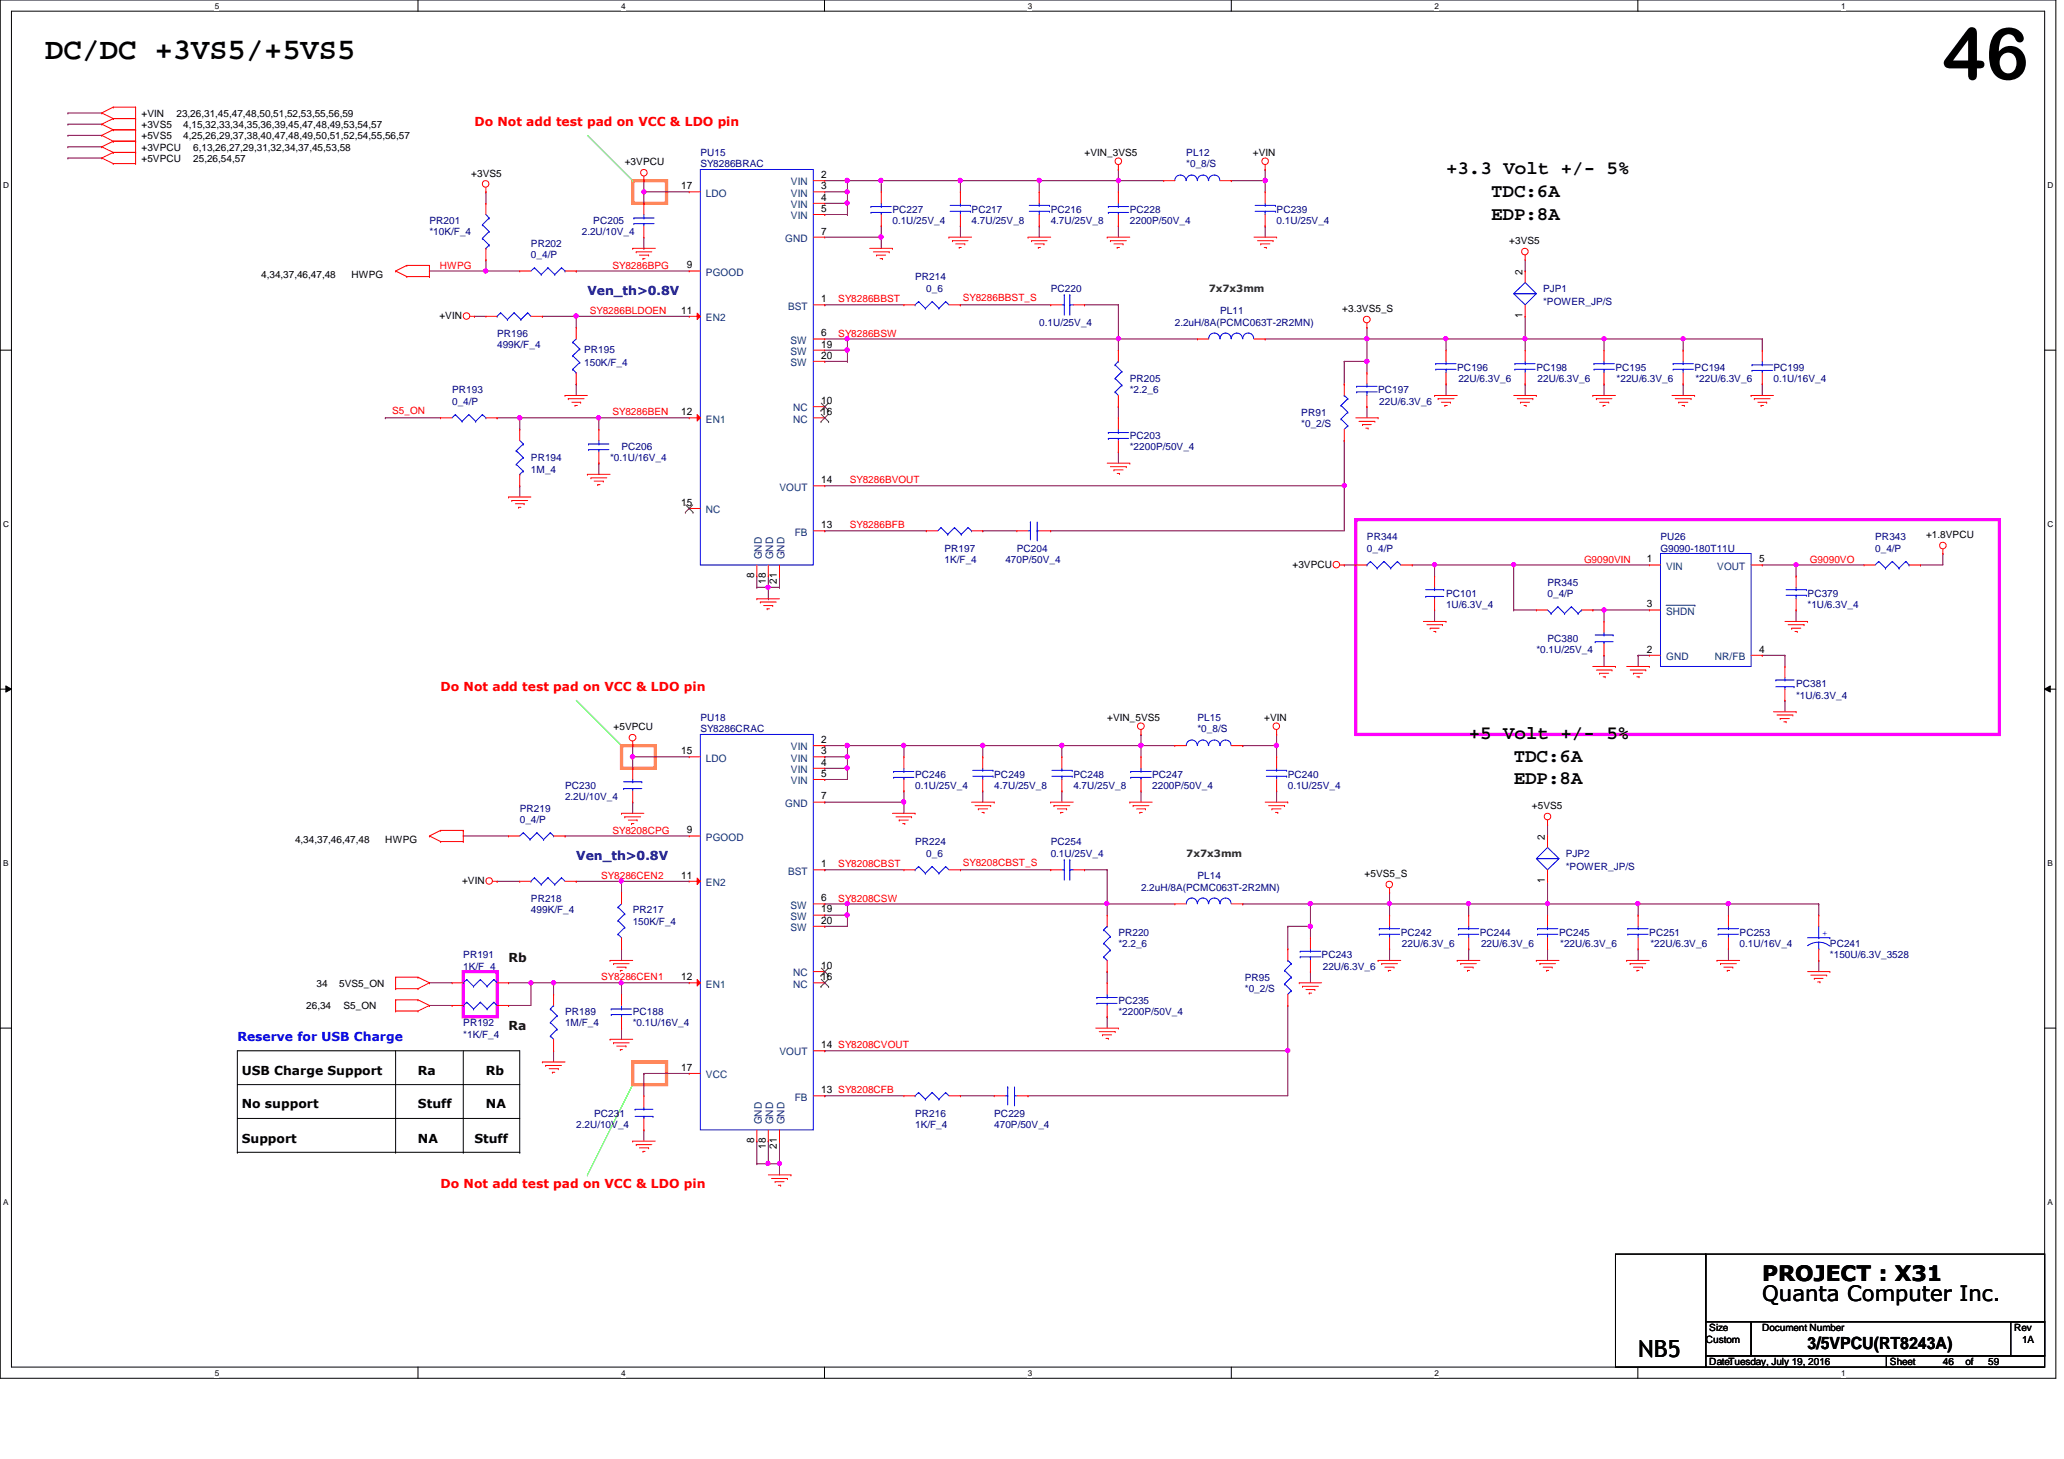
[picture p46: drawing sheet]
<svg xmlns="http://www.w3.org/2000/svg" width="297mm" height="210mm" viewBox="0 0 297 210" stroke-linecap="round" stroke-linejoin="round" font-family="sans-serif">
<defs><g id="words">
<text font-size="10.4" x="279.6" y="11.4">46</text>
<text font-size="4.4" x="6.5" y="8.5">DC/DC +3VS5/+5VS5</text>
<text font-size="3.4" x="235.8" y="195.2">NB5</text>
<g font-size="3">
<text x="253.6" y="184.3">PROJECT : X31</text>
<text x="253.6" y="187.2">Quanta Computer Inc.</text>
</g>
<g font-size="2.8">
<text x="208.1" y="25.1">+3.3 Volt +/- 5%</text>
<text x="214.6" y="28.3">TDC:6A</text>
<text x="214.6" y="31.6">EDP:8A</text>
<text x="211.4" y="106.3">+5 Volt +/- 5%</text>
<text x="217.8" y="112.9">EDP:8A</text>
<text x="217.8" y="109.6">TDC:6A</text>
</g>
<text font-size="2.4" x="260.1" y="194.1">3/5VPCU(RT8243A)</text>
<g font-size="1.8" fill="#f00">
<text x="68.3" y="18.1">Do Not add test pad on VCC &amp; LDO pin</text>
<text x="63.4" y="99.4">Do Not add test pad on VCC &amp; LDO pin</text>
<text x="63.4" y="170.9">Do Not add test pad on VCC &amp; LDO pin</text>
</g>
<g font-size="1.8" fill="#000080">
<text x="84.5" y="42.5">Ven_th&gt;0.8V</text>
<text x="82.9" y="123.7">Ven_th&gt;0.8V</text>
</g>
<g font-size="1.8" fill="#400000">
<text x="73.2" y="138.3">Rb</text>
<text x="73.2" y="148.1">Ra</text>
</g>
<text font-size="1.8" fill="#00f" x="34.2" y="149.7">Reserve for USB Charge</text>
<g font-size="1.8">
<text x="34.8" y="154.6">USB Charge Support</text>
<text x="60.2" y="154.6">Ra</text>
<text x="69.9" y="154.6">Rb</text>
<text x="34.8" y="159.5">No support</text>
<text x="60.2" y="159.5">Stuff</text>
<text x="69.9" y="159.5">NA</text>
<text x="34.8" y="164.4">Support</text>
<text x="60.2" y="164.4">NA</text>
<text x="68.3" y="164.4">Stuff</text>
</g>
<g font-size="1.5">
<text x="98" y="27.2">17</text>
<text x="118.2" y="25.6">2</text>
<text x="118.2" y="27.2">3</text>
<text x="118.2" y="28.9">4</text>
<text x="118.2" y="33.7">7</text>
<text x="118.2" y="30.5">5</text>
<text x="98.8" y="38.6">9</text>
<text x="219.1" y="39.5" transform="rotate(-90 219.1 39.5)">2</text>
<text x="98" y="45.1">11</text>
<text x="118.2" y="43.5">1</text>
<text x="219.1" y="45.8" transform="rotate(-90 219.1 45.8)">1</text>
<text x="118.2" y="48.4">6</text>
<text x="118.2" y="50">19</text>
<text x="118.2" y="51.6">20</text>
<text x="98" y="59.7">12</text>
<text x="118.2" y="58.1">10</text>
<text x="118.2" y="59.7">16</text>
<text x="118.2" y="69.5">14</text>
<text x="98" y="72.8">15</text>
<text x="118.2" y="76">13</text>
<text x="108.5" y="83.2" transform="rotate(-90 108.5 83.2)">8</text>
<text x="237" y="80.9">1</text>
<text x="253.2" y="80.9">5</text>
<text x="110.2" y="84" transform="rotate(-90 110.2 84)">18</text>
<text x="111.8" y="84" transform="rotate(-90 111.8 84)">21</text>
<text x="237" y="87.4">3</text>
<text x="237" y="93.9">2</text>
<text x="253.2" y="93.9">4</text>
<text x="118.2" y="106.9">2</text>
<text x="98" y="108.5">15</text>
<text x="118.2" y="108.5">3</text>
<text x="118.2" y="110.2">4</text>
<text x="118.2" y="111.8">5</text>
<text x="98.8" y="119.9">9</text>
<text x="118.2" y="115">7</text>
<text x="118.2" y="124.8">1</text>
<text x="222.3" y="120.8" transform="rotate(-90 222.3 120.8)">2</text>
<text x="98" y="126.4">11</text>
<text x="118.2" y="129.7">6</text>
<text x="118.2" y="131.3">19</text>
<text x="222.3" y="127.1" transform="rotate(-90 222.3 127.1)">1</text>
<text x="118.2" y="132.9">20</text>
<text x="98" y="141">12</text>
<text x="118.2" y="139.4">10</text>
<text x="118.2" y="141">16</text>
<text x="98" y="154.1">17</text>
<text x="118.2" y="150.8">14 SY8208CVOUT</text>
<text x="118.2" y="157.3">13 SY8208CFB</text>
<text x="108.5" y="164.5" transform="rotate(-90 108.5 164.5)">8</text>
<text x="110.2" y="165.3" transform="rotate(-90 110.2 165.3)">18</text>
<text x="111.8" y="165.3" transform="rotate(-90 111.8 165.3)">21</text>
</g>
<g font-size="1.5" fill="#004080">
<text x="101.6" y="28.3">LDO</text>
<text x="113.8" y="26.7">VIN</text>
<text x="113.8" y="28.3">VIN</text>
<text x="113.8" y="29.9">VIN</text>
<text x="113" y="34.8">GND</text>
<text x="113.8" y="31.5">VIN</text>
<text x="101.6" y="39.7">PGOOD</text>
<text x="101.6" y="46.2">EN2</text>
<text x="113.4" y="44.5">BST</text>
<text x="113.7" y="49.4">SW</text>
<text x="113.7" y="51.1">SW</text>
<text x="113.7" y="52.7">SW</text>
<text x="114.1" y="59.2">NC</text>
<text x="101.6" y="60.8">EN1</text>
<text x="114.1" y="60.8">NC</text>
<text x="112.2" y="70.6">VOUT</text>
<text x="101.6" y="73.8">NC</text>
<text x="114.4" y="77">FB</text>
<text x="109.6" y="80.5" transform="rotate(-90 109.6 80.5)">GND</text>
<text x="111.3" y="80.5" transform="rotate(-90 111.3 80.5)">GND</text>
<text x="112.9" y="80.5" transform="rotate(-90 112.9 80.5)">GND</text>
<text x="239.8" y="82">VIN</text>
<text x="247.1" y="82">VOUT</text>
<text x="239.8" y="88.4">SHDN</text>
<text x="239.8" y="95">GND</text>
<text x="246.8" y="95">NR/FB</text>
<text x="113.8" y="107.9">VIN</text>
<text x="101.6" y="109.6">LDO</text>
<text x="113.8" y="109.6">VIN</text>
<text x="113.8" y="111.2">VIN</text>
<text x="113.8" y="112.8">VIN</text>
<text x="113" y="116.1">GND</text>
<text x="101.6" y="120.9">PGOOD</text>
<text x="113.4" y="125.8">BST</text>
<text x="101.6" y="127.5">EN2</text>
<text x="113.7" y="130.7">SW</text>
<text x="113.7" y="132.3">SW</text>
<text x="113.7" y="133.9">SW</text>
<text x="101.6" y="142.1">EN1</text>
<text x="114.1" y="140.5">NC</text>
<text x="114.1" y="142.1">NC</text>
<text x="101.6" y="155.1">VCC</text>
<text x="112.2" y="151.8">VOUT</text>
<text x="109.6" y="161.8" transform="rotate(-90 109.6 161.8)">GND</text>
<text x="111.3" y="161.8" transform="rotate(-90 111.3 161.8)">GND</text>
<text x="112.9" y="161.8" transform="rotate(-90 112.9 161.8)">GND</text>
<text x="114.4" y="158.3">FB</text>
</g>
<g font-size="1.4">
<text x="20.4" y="16.8">+VIN</text>
<text x="25.4" y="16.8">23,26,31,45,47,48,50,51,52,53,55,56,59</text>
<text x="20.4" y="21.7">+3VPCU</text>
<text x="20.4" y="20">+5VS5</text>
<text x="20.4" y="23.3">+5VPCU</text>
<text x="20.4" y="18.4">+3VS5</text>
<text x="26.4" y="20">4,25,26,29,37,38,40,47,48,49,50,51,52,54,55,56,57</text>
<text x="26.4" y="18.4">4,15,32,33,34,35,36,39,45,47,48,49,53,54,57</text>
<text x="27.8" y="21.7">6,13,26,27,29,31,32,34,37,45,53,58</text>
<text x="27.8" y="23.3">25,26,54,57</text>
<text x="89.9" y="23.8">+3VPCU</text>
<text x="156.1" y="22.5">+VIN_3VS5</text>
<text x="180.3" y="22.5">+VIN</text>
<text x="67.8" y="25.4">+3VS5</text>
<text x="217.2" y="35.1">+3VS5</text>
<text x="37.6" y="40">4,34,37,46,47,48</text>
<text x="50.6" y="40">HWPG</text>
<text x="63.2" y="45.9">+VIN</text>
<text x="193.2" y="44.9">+3.3VS5_S</text>
<text x="277.2" y="77.4">+1.8VPCU</text>
<text x="186" y="81.7">+3VPCU</text>
<text x="88.3" y="105.1">+5VPCU</text>
<text x="159.3" y="103.8">+VIN_5VS5</text>
<text x="181.9" y="103.8">+VIN</text>
<text x="220.5" y="116.4">+5VS5</text>
<text x="42.5" y="121.3">4,34,37,46,47,48</text>
<text x="55.5" y="121.3">HWPG</text>
<text x="66.5" y="127.2">+VIN</text>
<text x="196.4" y="126.2">+5VS5_S</text>
<text x="45.5" y="141.9">34</text>
<text x="48.8" y="141.9">5VS5_ON</text>
<text x="44.1" y="145.2">26,34</text>
<text x="49.4" y="145.2">S5_ON</text>
<text x="246" y="191.5">Size</text>
<text x="253.6" y="191.5">Document Number</text>
<text x="289.9" y="191.5">Rev</text>
<text x="245.5" y="193.2">Custom</text>
<text x="246" y="196.4">Date:Tuesday, July 19, 2016</text>
<text x="272" y="196.4">Sheet</text>
<text x="279.6" y="196.4">46</text>
<text x="282.9" y="196.4">of</text>
<text x="286.1" y="196.4">59</text>
<text x="291" y="193.2">1A</text>
</g>
<g font-size="1.4" fill="#000080">
<text x="100.8" y="22.5">PU15</text>
<text x="170.7" y="22.5">PL12</text>
<text x="100.8" y="24.1">SY8286BRAC</text>
<text x="170.7" y="24.1">*0_8/S</text>
<text x="61.8" y="32.2">PR201</text>
<text x="61.8" y="33.9">*10K/F_4</text>
<text x="76.4" y="35.5">PR202</text>
<text x="83.7" y="33.9">2.2U/10V_4</text>
<text x="85.4" y="32.2">PC205</text>
<text x="128.4" y="30.6">PC227</text>
<text x="128.4" y="32.2">0.1U/25V_4</text>
<text x="139.8" y="30.6">PC217</text>
<text x="139.8" y="32.2">4.7U/25V_8</text>
<text x="151.2" y="30.6">PC216</text>
<text x="151.2" y="32.2">4.7U/25V_8</text>
<text x="162.6" y="30.6">PC228</text>
<text x="162.6" y="32.2">2200P/50V_4</text>
<text x="183.7" y="30.6">PC239</text>
<text x="183.7" y="32.2">0.1U/25V_4</text>
<text x="76.4" y="37.1">0_4/P</text>
<text x="131.7" y="40.3">PR214</text>
<text x="133.3" y="42">0_6</text>
<text x="151.2" y="42">PC220</text>
<text x="222.1" y="42">PJP1</text>
<text x="149.6" y="46.9">0.1U/25V_4</text>
<text x="169.1" y="46.9">2.2uH/8A(PCMC063T-2R2MN)</text>
<text x="175.6" y="45.2">PL11</text>
<text x="222.1" y="43.9">*POWER_JP/S</text>
<text x="71.5" y="48.5">PR196</text>
<text x="71.5" y="50.1">499K/F_4</text>
<text x="84.1" y="50.8">PR195</text>
<text x="84.1" y="52.7">150K/F_4</text>
<text x="209.7" y="53.3">PC196</text>
<text x="221.1" y="53.3">PC198</text>
<text x="232.5" y="53.3">PC195</text>
<text x="243.9" y="53.3">PC194</text>
<text x="255.2" y="53.3">PC199</text>
<text x="65.1" y="56.6">PR193</text>
<text x="65.1" y="58.3">0_4/P</text>
<text x="162.6" y="55">PR205</text>
<text x="162.6" y="56.6">*2.2_6</text>
<text x="187.3" y="59.9">PR91</text>
<text x="198.3" y="56.6">PC197</text>
<text x="198.5" y="58.3">22U/6.3V_6</text>
<text x="209.9" y="55">22U/6.3V_6</text>
<text x="221.3" y="55">22U/6.3V_6</text>
<text x="232.7" y="55">*22U/6.3V_6</text>
<text x="244" y="55">*22U/6.3V_6</text>
<text x="255.2" y="55">0.1U/16V_4</text>
<text x="89.4" y="64.7">PC206</text>
<text x="162.6" y="63.1">PC203</text>
<text x="162.6" y="64.7">*2200P/50V_4</text>
<text x="187.3" y="61.5">*0_2/S</text>
<text x="76.4" y="66.4">PR194</text>
<text x="76.4" y="68">1M_4</text>
<text x="87.8" y="66.4">*0.1U/16V_4</text>
<text x="196.7" y="77.7">PR344</text>
<text x="239" y="77.7">PU26</text>
<text x="269.9" y="77.7">PR343</text>
<text x="135.9" y="79.4">PR197</text>
<text x="135.9" y="81">1K/F_4</text>
<text x="144.7" y="81">470P/50V_4</text>
<text x="146.3" y="79.4">PC204</text>
<text x="196.7" y="79.4">0_4/P</text>
<text x="239" y="79.4">G9090-180T11U</text>
<text x="269.9" y="79.4">0_4/P</text>
<text x="208.1" y="85.9">PC101</text>
<text x="208.1" y="87.5">1U/6.3V_4</text>
<text x="222.7" y="84.2">PR345</text>
<text x="222.7" y="85.9">0_4/P</text>
<text x="260.1" y="85.9">PC379</text>
<text x="260.1" y="87.5">*1U/6.3V_4</text>
<text x="221.1" y="94">*0.1U/25V_4</text>
<text x="222.7" y="92.4">PC380</text>
<text x="258.5" y="98.9">PC381</text>
<text x="258.5" y="100.5">*1U/6.3V_4</text>
<text x="100.8" y="103.8">PU18</text>
<text x="100.8" y="105.4">SY8286CRAC</text>
<text x="172.3" y="103.8">PL15</text>
<text x="172.3" y="105.4">*0_8/S</text>
<text x="81.3" y="113.5">PC230</text>
<text x="131.7" y="111.9">PC246</text>
<text x="131.7" y="113.5">0.1U/25V_4</text>
<text x="143.1" y="111.9">PC249</text>
<text x="143.1" y="113.5">4.7U/25V_8</text>
<text x="154.5" y="111.9">PC248</text>
<text x="154.5" y="113.5">4.7U/25V_8</text>
<text x="165.8" y="111.9">PC247</text>
<text x="165.8" y="113.5">2200P/50V_4</text>
<text x="185.3" y="111.9">PC240</text>
<text x="185.3" y="113.5">0.1U/25V_4</text>
<text x="74.8" y="116.8">PR219</text>
<text x="74.8" y="118.4">0_4/P</text>
<text x="81.3" y="115.1">2.2U/10V_4</text>
<text x="131.7" y="121.6">PR224</text>
<text x="133.3" y="123.3">0_6</text>
<text x="151.2" y="121.6">PC254</text>
<text x="151.2" y="123.3">0.1U/25V_4</text>
<text x="225.3" y="123.3">PJP2</text>
<text x="225.3" y="125.2">*POWER_JP/S</text>
<text x="76.4" y="129.8">PR218</text>
<text x="76.4" y="131.4">499K/F_4</text>
<text x="91.1" y="131.4">PR217</text>
<text x="164.2" y="128.1">2.2uH/8A(PCMC063T-2R2MN)</text>
<text x="172.3" y="126.5">PL14</text>
<text x="66.7" y="137.9">PR191</text>
<text x="91.1" y="133">150K/F_4</text>
<text x="160.9" y="134.6">PR220</text>
<text x="160.9" y="136.3">*2.2_6</text>
<text x="190.2" y="137.9">PC243</text>
<text x="201.6" y="134.6">PC242</text>
<text x="201.8" y="136.3">22U/6.3V_6</text>
<text x="213" y="134.6">PC244</text>
<text x="213.1" y="136.3">22U/6.3V_6</text>
<text x="224.4" y="134.6">PC245</text>
<text x="224.5" y="136.3">*22U/6.3V_6</text>
<text x="237.4" y="134.6">PC251</text>
<text x="237.5" y="136.3">*22U/6.3V_6</text>
<text x="250.4" y="134.6">PC253</text>
<text x="250.4" y="136.3">0.1U/16V_4</text>
<text x="263.4" y="136.3">PC241</text>
<text x="263.4" y="137.9">*150U/6.3V_3528</text>
<text x="66.7" y="139.5">1K/F_4</text>
<text x="179.2" y="141.1">PR95</text>
<text x="179.2" y="142.7">*0_2/S</text>
<text x="190.4" y="139.5">22U/6.3V_6</text>
<text x="66.7" y="147.7">PR192</text>
<text x="66.7" y="149.3">*1K/F_4</text>
<text x="81.3" y="146">PR189</text>
<text x="81.3" y="147.7">1M/F_4</text>
<text x="91.1" y="146">PC188</text>
<text x="91.1" y="147.7">*0.1U/16V_4</text>
<text x="160.9" y="144.4">PC235</text>
<text x="160.9" y="146">*2200P/50V_4</text>
<text x="85.5" y="160.7">PC231</text>
<text x="131.7" y="160.7">PR216</text>
<text x="143.1" y="160.7">PC229</text>
<text x="82.9" y="162.3">2.2U/10V_4</text>
<text x="131.7" y="162.3">1K/F_4</text>
<text x="143.1" y="162.3">470P/50V_4</text>
</g>
<g font-size="1.4" fill="#f00">
<text x="63.3" y="38.7">HWPG</text>
<text x="88.1" y="38.7">SY8286BPG</text>
<text x="84.9" y="45.2">SY8286BLDOEN</text>
<text x="120.6" y="43.5">SY8286BBST</text>
<text x="138.6" y="43.3">SY8286BBST_S</text>
<text x="120.6" y="48.4">SY8286BSW</text>
<text x="56.4" y="59.6">S5_ON</text>
<text x="88.1" y="59.8">SY8286BEN</text>
<text x="122.3" y="69.6">SY8286BVOUT</text>
<text x="122.3" y="76">SY8286BFB</text>
<text x="228" y="80.9">G9090VIN</text>
<text x="260.5" y="80.9">G9090VO</text>
<text x="88.1" y="119.9">SY8208CPG</text>
<text x="120.6" y="124.8">SY8208CBST</text>
<text x="138.6" y="124.6">SY8208CBST_S</text>
<text x="86.5" y="126.4">SY8286CEN2</text>
<text x="120.6" y="129.7">SY8208CSW</text>
<text x="86.5" y="141.1">SY8286CEN1</text>
</g>
<g font-size="1.4" fill="#008000">
<text x="173.9" y="42.1">7x7x3mm</text>
<text x="170.7" y="123.4">7x7x3mm</text>
</g>
<text font-size="1.4" fill="#00f" x="262.3" y="134.6">+</text>
<g font-size="1.2">
<text x="30.9" y="1.2">5</text>
<text x="89.4" y="1.2">4</text>
<text x="147.9" y="1.2">3</text>
<text x="206.5" y="1.2">2</text>
<text x="265" y="1.2">1</text>
<text x=".5" y="27.1">D</text>
<text x="294.7" y="27.1">D</text>
<text x=".5" y="75.8">C</text>
<text x="294.7" y="75.8">C</text>
<text x=".5" y="124.6">B</text>
<text x="294.7" y="124.6">B</text>
<text x=".5" y="173.4">A</text>
<text x="294.7" y="173.4">A</text>
<text x="30.9" y="197.9">5</text>
<text x="89.4" y="197.9">4</text>
<text x="147.9" y="197.9">3</text>
<text x="206.5" y="197.9">2</text>
<text x="265" y="197.9">1</text>
</g>
</g></defs>
<path d="M0 0h295.9v198.3h-295.9zM1.6 1.6h292.7v195.1h-292.7z" fill="none" stroke="#000" stroke-width=".14"/>
<g fill="#fff">
<path d="M30.9 .2h.6v1.3h-.6z"/>
<path d="M30.9 196.8h.6v1.4h-.6z"/>
</g>
<path d="M60.2 0v1.6M60.2 196.7v1.6" fill="none" stroke="#000" stroke-width=".14"/>
<g fill="#fff">
<path d="M89.4 .2h.6v1.3h-.6z"/>
<path d="M89.4 196.8h.6v1.4h-.6z"/>
</g>
<path d="M118.7 0v1.6M118.7 196.7v1.6" fill="none" stroke="#000" stroke-width=".14"/>
<g fill="#fff">
<path d="M147.9 .2h.6v1.3h-.6z"/>
<path d="M147.9 196.8h.6v1.4h-.6z"/>
</g>
<path d="M177.2 0v1.6M177.2 196.7v1.6" fill="none" stroke="#000" stroke-width=".14"/>
<g fill="#fff">
<path d="M206.5 .2h.5v1.3h-.5z"/>
<path d="M206.5 196.8h.5v1.4h-.5z"/>
</g>
<path d="M235.7 0v1.6M235.7 196.7v1.6" fill="none" stroke="#000" stroke-width=".14"/>
<g fill="#fff">
<path d="M265 .2h.6v1.3h-.6z"/>
<path d="M265 196.8h.6v1.4h-.6z"/>
<path d="M.5 26h.8v1.3h-.8z"/>
<path d="M294.7 26h.8v1.3h-.8z"/>
<path d="M.5 74.8h.8v1.3h-.8z"/>
<path d="M294.7 74.8h.8v1.3h-.8z"/>
</g>
<path d="M0 50.4h1.6M294.3 50.4h1.6" fill="none" stroke="#000" stroke-width=".14"/>
<g fill="#fff">
<path d="M.5 123.5h.7v1.3h-.7z"/>
<path d="M294.7 123.5h.7v1.3h-.7z"/>
</g>
<path d="M0 99.1h1.6M.8 98.7l.8 .4-.8 .5zM294.3 99.1l.8-.4v.9zM294.3 99.1h1.6" fill="none" stroke="#000" stroke-width=".14"/>
<path d="M.8 98.7l.8 .4-.8 .5zM294.3 99.1l.8-.4v.9z" fill="#000"/>
<g fill="#fff">
<path d="M.5 172.3h.7v1.3h-.7z"/>
<path d="M294.7 172.3h.7v1.3h-.7z"/>
</g>
<path d="M0 147.9h1.6M34.2 156h40.6M56.9 151.2v14.6M66.7 151.2v14.6M294.3 147.9h1.6M34.2 165.8h.1M34.2 160.9h40.6M34.2 165.8v-14.6h40.6v14.6M34.2 165.8h40.6M56.9 165.8h.1M66.7 165.8h.1M74.8 165.8h.1" fill="none" stroke="#000" stroke-width=".14"/>
<path d="M91.1 26h4.8v3.3h-4.8zM89.4 107.3h4.9v3.2h-4.9zM91.1 152.8h4.8v3.2h-4.8z" fill="none" stroke="#ff8000" stroke-width=".47"/>
<path d="M84.5 19.5l6.6 6.5M91.1 26h.1M82.9 100.8l6.5 6.5M89.4 107.3h.1M91.1 156l-6.6 13M84.5 169h.1" fill="none" stroke="#0f0" stroke-width=".14"/>
<path d="M195.1 74.8h92.6v30.9h-92.6zM66.7 139.8h4.8v6.5h-4.8z" fill="none" stroke="#f0f" stroke-width=".47"/>
<path d="M122 27.6h.1M122 26v1.6" fill="none" stroke="#800040" stroke-width=".14"/>
<circle cx="121.9" cy="26" r=".31" fill="#f0f"/>
<circle cx="121.9" cy="26" r=".31" fill="none" stroke="#f0f" stroke-width=".14"/>
<circle cx="121.9" cy="27.6" r=".3" fill="#f0f"/>
<circle cx="121.9" cy="27.6" r=".3" fill="none" stroke="#f0f" stroke-width=".14"/>
<path d="M118.7 30.9h.1M118.7 30.9h3.3M118.7 29.3h3.3M122 29.3h.1M122 26h4.8M126.8 26h.1" fill="none" stroke="#800040" stroke-width=".14"/>
<circle cx="121.9" cy="29.2" r=".3" fill="#f0f"/>
<circle cx="121.9" cy="29.2" r=".3" fill="none" stroke="#f0f" stroke-width=".14"/>
<path d="M118.7 27.6h3.3M122 30.9h.1M122 27.6h.1M122 29.3h.1M122 27.6v3.3M118.7 52h.1M118.7 52h3.3M122 50.4h.1M160.9 48.8h.1M160.9 48.8h-38.9v1.6" fill="none" stroke="#800040" stroke-width=".14"/>
<circle cx="121.9" cy="48.7" r=".3" fill="#f0f"/>
<circle cx="121.9" cy="48.7" r=".3" fill="none" stroke="#f0f" stroke-width=".14"/>
<circle cx="160.9" cy="48.7" r=".3" fill="#f0f"/>
<circle cx="160.9" cy="48.7" r=".3" fill="none" stroke="#f0f" stroke-width=".14"/>
<path d="M118.7 50.4h3.3M122 50.4h.1M122 52h.1M122 50.4v1.6" fill="none" stroke="#800040" stroke-width=".14"/>
<circle cx="121.9" cy="50.4" r=".31" fill="#f0f"/>
<circle cx="121.9" cy="50.4" r=".31" fill="none" stroke="#f0f" stroke-width=".14"/>
<path d="M108.9 84.5h.1M108.9 84.5h3.3M108.9 82.9v1.6M110.6 84.5h.1M110.6 86.1h.1M110.6 82.9v3.2M112.2 84.5h.1M112.2 82.9v1.6" fill="none" stroke="#800040" stroke-width=".14"/>
<circle cx="110.5" cy="84.5" r=".3" fill="#f0f"/>
<circle cx="110.5" cy="84.5" r=".3" fill="none" stroke="#f0f" stroke-width=".14"/>
<path d="M230.8 48.8h.1M230.8 48.8h11.4M242.2 48.8h.1M242.2 55.2h.1M242.2 48.8v1.6M242.2 55.2v1.7" fill="none" stroke="#800040" stroke-width=".14"/>
<circle cx="242.2" cy="48.7" r=".3" fill="#f0f"/>
<circle cx="242.2" cy="48.7" r=".3" fill="none" stroke="#f0f" stroke-width=".14"/>
<path d="M126.8 32.5h.1M126.8 32.5v1.6M160.9 58.5h.1M160.9 58.5v1.6M182.1 48.8h.1M182.1 48.8h14.6M141.4 76.4h.1M141.4 76.4h4.9" fill="none" stroke="#800040" stroke-width=".14"/>
<circle cx="126.8" cy="34.1" r=".31" fill="#f0f"/>
<circle cx="126.8" cy="34.1" r=".31" fill="none" stroke="#f0f" stroke-width=".14"/>
<path d="M196.7 47.1h.1M196.7 47.1v1.7M208.1 48.8h.1M208.1 48.8v1.6M219.5 48.8h.1M219.5 48.8v1.6M219.5 48.8h11.3" fill="none" stroke="#800040" stroke-width=".14"/>
<circle cx="230.8" cy="48.7" r=".3" fill="#f0f"/>
<circle cx="230.8" cy="48.7" r=".3" fill="none" stroke="#f0f" stroke-width=".14"/>
<circle cx="219.5" cy="48.7" r=".3" fill="#f0f"/>
<circle cx="219.5" cy="48.7" r=".3" fill="none" stroke="#f0f" stroke-width=".14"/>
<g fill="none" stroke="#800040" stroke-width=".14">
<path d="M126.8 26h.1M126.8 26v1.6M160.9 26h.1M160.9 26h6.6M177.2 26h.1M182.1 32.5h.1M182.1 24.4h.1M182.1 24.4v1.6h-4.9M182.1 32.5v1.6M138.2 43.9h.1M138.2 43.9h13M156.1 43.9h.1"/>
<path d="M156.1 43.9h4.8M160.9 43.9h.1M160.9 43.9v4.9M230.8 48.8h.1M230.8 48.8v1.6"/>
</g>
<circle cx="126.8" cy="26" r=".31" fill="#f0f"/>
<circle cx="126.8" cy="26" r=".31" fill="none" stroke="#f0f" stroke-width=".14"/>
<path d="M138.2 26h.1M138.2 26h11.4" fill="none" stroke="#800040" stroke-width=".14"/>
<circle cx="149.5" cy="26" r=".31" fill="#f0f"/>
<circle cx="149.5" cy="26" r=".31" fill="none" stroke="#f0f" stroke-width=".14"/>
<circle cx="138.2" cy="26" r=".31" fill="#f0f"/>
<circle cx="138.2" cy="26" r=".31" fill="none" stroke="#f0f" stroke-width=".14"/>
<path d="M160.9 26h.1M160.9 26v1.6" fill="none" stroke="#800040" stroke-width=".14"/>
<circle cx="160.9" cy="26" r=".31" fill="#f0f"/>
<circle cx="160.9" cy="26" r=".31" fill="none" stroke="#f0f" stroke-width=".14"/>
<path d="M196.7 48.8h.1M196.7 48.8v3.2" fill="none" stroke="#800040" stroke-width=".14"/>
<circle cx="196.7" cy="52" r=".31" fill="#f0f"/>
<circle cx="196.7" cy="52" r=".31" fill="none" stroke="#f0f" stroke-width=".14"/>
<circle cx="196.7" cy="48.7" r=".31" fill="#f0f"/>
<circle cx="196.7" cy="48.7" r=".31" fill="none" stroke="#f0f" stroke-width=".14"/>
<g fill="none" stroke="#800040" stroke-width=".14">
<path d="M92.7 35.7h.1M92.7 27.6h.1M92.7 26v1.6M92.7 34.1v1.6M126.8 26h.1M126.8 34.1h.1M126.8 26h11.4M126.8 34.1v1.6M138.2 26h.1M138.2 32.5h.1M138.2 26v1.6M138.2 32.5v1.6"/>
<path d="M149.6 26h.1M149.6 32.5h.1M149.6 26v1.6M149.6 32.5v1.6M160.9 32.5h.1M160.9 24.4h.1M160.9 24.4v1.6h-11.3M160.9 32.5v1.6M160.9 48.8h.1M160.9 48.8v1.6M208.1 55.2h.1M208.1 48.8h.1"/>
<path d="M208.1 55.2v1.7M208.1 48.8h11.4M219.5 55.2h.1M219.5 55.2v1.7M230.8 55.2h.1M230.8 55.2v1.7M160.9 65h.1M160.9 65v1.6"/>
</g>
<circle cx="92.7" cy="27.6" r=".3" fill="#f0f"/>
<circle cx="92.7" cy="27.6" r=".3" fill="none" stroke="#f0f" stroke-width=".14"/>
<path d="M118.7 34.1h8.1M118.7 26h3.3M122 26h.1M126.8 34.1h.1M118.7 43.9h.1M118.7 43.9h11.4M118.7 48.8h3.3M122 48.8h.1M118.7 69.9h74.8M193.5 69.9h.1" fill="none" stroke="#800040" stroke-width=".14"/>
<circle cx="193.5" cy="69.8" r=".3" fill="#f0f"/>
<circle cx="193.5" cy="69.8" r=".3" fill="none" stroke="#f0f" stroke-width=".14"/>
<path d="M92.7 27.6h.1M92.7 29.3h.1M92.7 27.6h6.5M92.7 27.6v1.7M82.9 45.5h.1M82.9 45.5h16.3M118.7 76.4h.1M118.7 76.4h14.6" fill="none" stroke="#800040" stroke-width=".14"/>
<circle cx="82.9" cy="45.5" r=".31" fill="#f0f"/>
<circle cx="82.9" cy="45.5" r=".31" fill="none" stroke="#f0f" stroke-width=".14"/>
<g fill="none" stroke="#800040" stroke-width=".14">
<path d="M68.3 45.5h.1M68.3 45.5h1.6M78.1 45.5h.1M78.1 45.5h4.8M82.9 55.2h.1M82.9 45.5h.1M82.9 45.5v1.6M82.9 55.2v1.7M55.5 60.1h.1M55.5 60.1h7.9M71.5 60.1h.1M71.5 60.1h27.7"/>
<path d="M74.8 60.1h.1M74.8 60.1v1.7M86.2 60.1h.1M86.2 66.6h.1M86.2 60.1v1.7M86.2 66.6v1.6"/>
</g>
<circle cx="86.1" cy="60.1" r=".3" fill="#f0f"/>
<circle cx="86.1" cy="60.1" r=".3" fill="none" stroke="#f0f" stroke-width=".14"/>
<circle cx="74.8" cy="60.1" r=".31" fill="#f0f"/>
<circle cx="74.8" cy="60.1" r=".31" fill="none" stroke="#f0f" stroke-width=".14"/>
<path d="M61.8 39h.1M61.8 39h13M69.9 39h.1M69.9 27.6h.1M69.9 37.4h.1M69.9 27.6v1.7M69.9 37.4v1.6M82.9 39h.1M82.9 39h16.3M74.8 69.9h.1M74.8 69.9v1.6" fill="none" stroke="#800040" stroke-width=".14"/>
<circle cx="69.9" cy="39" r=".3" fill="#f0f"/>
<circle cx="69.9" cy="39" r=".3" fill="none" stroke="#f0f" stroke-width=".14"/>
<path d="M182.1 26h.1M182.1 26v1.6M151.2 76.4h.1M193.5 63.4h.1M193.5 69.9h.1M193.5 63.4v13h-42.3" fill="none" stroke="#800040" stroke-width=".14"/>
<circle cx="182.1" cy="26" r=".31" fill="#f0f"/>
<circle cx="182.1" cy="26" r=".31" fill="none" stroke="#f0f" stroke-width=".14"/>
<path d="M89.4 141.4h.1M89.4 141.4h9.8" fill="none" stroke="#800040" stroke-width=".14"/>
<circle cx="89.4" cy="141.4" r=".3" fill="#f0f"/>
<circle cx="89.4" cy="141.4" r=".3" fill="none" stroke="#f0f" stroke-width=".14"/>
<path d="M130.1 113.8h.1M130.1 113.8v1.6M89.4 141.4h.1M89.4 147.9h.1M89.4 141.4v1.6M89.4 147.9v1.6M118.7 157.6h.1M118.7 157.6h11.4" fill="none" stroke="#800040" stroke-width=".14"/>
<circle cx="130" cy="115.4" r=".31" fill="#f0f"/>
<circle cx="130" cy="115.4" r=".31" fill="none" stroke="#f0f" stroke-width=".14"/>
<path d="M118.7 115.4h.1M118.7 115.4h11.4M178.9 130h.1M178.9 130h9.7" fill="none" stroke="#800040" stroke-width=".14"/>
<circle cx="188.6" cy="130" r=".31" fill="#f0f"/>
<circle cx="188.6" cy="130" r=".31" fill="none" stroke="#f0f" stroke-width=".14"/>
<path d="M118.7 107.3h.1M118.7 107.3h3.3M178.9 107.3h.1M178.9 107.3h4.8M183.7 107.3h.1M183.7 113.8h.1M183.7 105.7h.1M183.7 105.7v3.2M183.7 113.8v1.6" fill="none" stroke="#800040" stroke-width=".14"/>
<circle cx="183.7" cy="107.2" r=".31" fill="#f0f"/>
<circle cx="183.7" cy="107.2" r=".31" fill="none" stroke="#f0f" stroke-width=".14"/>
<path d="M164.2 107.3h.1M164.2 107.3h4.9" fill="none" stroke="#800040" stroke-width=".14"/>
<circle cx="164.2" cy="107.2" r=".32" fill="#f0f"/>
<circle cx="164.2" cy="107.2" r=".32" fill="none" stroke="#f0f" stroke-width=".14"/>
<g fill="none" stroke="#800040" stroke-width=".14">
<path d="M130.1 107.3h.1M130.1 107.3v1.6M141.4 113.8h.1M141.4 107.3h.1M141.4 113.8v1.6M141.4 107.3h11.4M118.7 130h.1M118.7 130h3.3M138.2 125.1h.1M138.2 125.1h13M156.1 125.1h.1M156.1 125.1h3.2"/>
<path d="M159.3 125.1h.1M159.3 125.1v4.9"/>
</g>
<circle cx="152.8" cy="107.2" r=".31" fill="#f0f"/>
<circle cx="152.8" cy="107.2" r=".31" fill="none" stroke="#f0f" stroke-width=".14"/>
<circle cx="141.4" cy="107.2" r=".31" fill="#f0f"/>
<circle cx="141.4" cy="107.2" r=".31" fill="none" stroke="#f0f" stroke-width=".14"/>
<g fill="none" stroke="#800040" stroke-width=".14">
<path d="M130.1 107.3h.1M130.1 107.3h11.3M141.4 107.3h.1M141.4 107.3v1.6M152.8 107.3h.1M152.8 113.8h.1M152.8 107.3v1.6M152.8 113.8v1.6M152.8 107.3h11.4M164.2 107.3h.1M164.2 113.8h.1M164.2 107.3v1.6"/>
<path d="M164.2 113.8v1.6M159.3 130h.1M159.3 139.8h.1M159.3 130h9.8M159.3 139.8v1.6M159.3 146.3h.1M159.3 146.3v1.6"/>
</g>
<circle cx="130" cy="107.2" r=".31" fill="#f0f"/>
<circle cx="130" cy="107.2" r=".31" fill="none" stroke="#f0f" stroke-width=".14"/>
<g fill="none" stroke="#800040" stroke-width=".14">
<path d="M91.1 108.9h.1M91.1 115.4h.1M91.1 108.9v1.6M91.1 115.4v1.6M130.1 115.4h.1M130.1 115.4v1.6M164.2 105.7h.1M164.2 105.7v1.6M118.7 125.1h.1M118.7 125.1h11.4M159.3 130h.1M159.3 130v1.7"/>
<path d="M188.6 130h.1M188.6 130h22.8M188.6 130v3.3M200 130h.1M200 130v1.7M211.4 130h.1M211.4 130v1.7M248.7 136.5h.1M248.7 136.5v1.7M138.2 157.6h.1M138.2 157.6h4.9M148 157.6h.1"/>
<path d="M148 157.6h37.3"/>
</g>
<circle cx="211.3" cy="130" r=".3" fill="#f0f"/>
<circle cx="211.3" cy="130" r=".3" fill="none" stroke="#f0f" stroke-width=".14"/>
<circle cx="199.9" cy="130" r=".3" fill="#f0f"/>
<circle cx="199.9" cy="130" r=".3" fill="none" stroke="#f0f" stroke-width=".14"/>
<path d="M211.4 130h.1M211.4 130h24.4M222.7 130h.1M222.7 130v1.7M248.7 130h.1M248.7 130v1.7" fill="none" stroke="#800040" stroke-width=".14"/>
<circle cx="235.7" cy="130" r=".3" fill="#f0f"/>
<circle cx="235.7" cy="130" r=".3" fill="none" stroke="#f0f" stroke-width=".14"/>
<circle cx="222.7" cy="130" r=".3" fill="#f0f"/>
<circle cx="222.7" cy="130" r=".3" fill="none" stroke="#f0f" stroke-width=".14"/>
<g fill="none" stroke="#800040" stroke-width=".14">
<path d="M188.6 139.8h.1M188.6 139.8v1.6M200 136.5h.1M200 136.5v1.7M211.4 136.5h.1M211.4 136.5v1.7M222.7 136.5h.1M222.7 136.5v1.7M235.8 130h.1M235.8 136.5h.1M235.8 130v1.7M235.8 136.5v1.7"/>
<path d="M235.8 130h12.9M261.7 130h.1M261.7 138.2h.1M261.7 130v1.7M261.7 138.2v1.6M92.7 154.4h.1M92.7 154.4h6.5M92.7 154.4v3.2M118.7 151.2h.1M118.7 151.2h66.6M185.3 151.2h.1M185.3 151.2v6.4"/>
<path d="M92.7 162.6h.1M92.7 162.6v1.6"/>
</g>
<circle cx="185.3" cy="151.1" r=".3" fill="#f0f"/>
<circle cx="185.3" cy="151.1" r=".3" fill="none" stroke="#f0f" stroke-width=".14"/>
<path d="M81.3 120.3h.1M81.3 120.3h17.9M73.2 141.4h.1M73.2 141.4h3.2M185.3 144.7h.1M185.3 144.7v6.5" fill="none" stroke="#800040" stroke-width=".14"/>
<circle cx="76.4" cy="141.4" r=".3" fill="#f0f"/>
<circle cx="76.4" cy="141.4" r=".3" fill="none" stroke="#f0f" stroke-width=".14"/>
<path d="M73.2 144.7h.1M76.4 141.4h.1M76.4 141.4v3.3h-3.2M76.4 141.4h3.3" fill="none" stroke="#800040" stroke-width=".14"/>
<circle cx="79.7" cy="141.4" r=".3" fill="#f0f"/>
<circle cx="79.7" cy="141.4" r=".3" fill="none" stroke="#f0f" stroke-width=".14"/>
<path d="M248.7 130h.1M248.7 130h13" fill="none" stroke="#800040" stroke-width=".14"/>
<circle cx="248.7" cy="130" r=".3" fill="#f0f"/>
<circle cx="248.7" cy="130" r=".3" fill="none" stroke="#f0f" stroke-width=".14"/>
<path d="M108.9 164.2h.1M108.9 167.4h.1M108.9 164.2v3.2M108.9 167.4h1.7M112.2 164.2h.1M112.2 164.2v3.2" fill="none" stroke="#800040" stroke-width=".14"/>
<circle cx="110.5" cy="167.4" r=".3" fill="#f0f"/>
<circle cx="110.5" cy="167.4" r=".3" fill="none" stroke="#f0f" stroke-width=".14"/>
<path d="M112.2 167.4h.1M112.2 167.4v1.6" fill="none" stroke="#800040" stroke-width=".14"/>
<circle cx="112.2" cy="167.4" r=".3" fill="#f0f"/>
<circle cx="112.2" cy="167.4" r=".3" fill="none" stroke="#f0f" stroke-width=".14"/>
<path d="M118.7 108.9h.1M122 107.3h.1M122 107.3v1.6h-3.3M122 107.3h8.1M110.6 164.2h.1M110.6 167.4h.1M110.6 164.2v3.2M110.6 167.4h1.6" fill="none" stroke="#800040" stroke-width=".14"/>
<circle cx="121.9" cy="107.2" r=".31" fill="#f0f"/>
<circle cx="121.9" cy="107.2" r=".31" fill="none" stroke="#f0f" stroke-width=".14"/>
<path d="M122 108.9h.1M122 108.9v1.6" fill="none" stroke="#800040" stroke-width=".14"/>
<circle cx="121.9" cy="108.9" r=".3" fill="#f0f"/>
<circle cx="121.9" cy="108.9" r=".3" fill="none" stroke="#f0f" stroke-width=".14"/>
<path d="M118.7 110.5h.1M118.7 110.5h3.3" fill="none" stroke="#800040" stroke-width=".14"/>
<circle cx="121.9" cy="110.5" r=".3" fill="#f0f"/>
<circle cx="121.9" cy="110.5" r=".3" fill="none" stroke="#f0f" stroke-width=".14"/>
<path d="M118.7 112.1h.1M122 110.5h.1M122 110.5v1.6h-3.3M118.7 131.7h.1M122 130h.1M122 130v1.7h-3.3" fill="none" stroke="#800040" stroke-width=".14"/>
<circle cx="121.9" cy="131.6" r=".31" fill="#f0f"/>
<circle cx="121.9" cy="131.6" r=".31" fill="none" stroke="#f0f" stroke-width=".14"/>
<path d="M122 130h37.3M159.3 130h.1" fill="none" stroke="#800040" stroke-width=".14"/>
<circle cx="121.9" cy="130" r=".3" fill="#f0f"/>
<circle cx="121.9" cy="130" r=".3" fill="none" stroke="#f0f" stroke-width=".14"/>
<circle cx="159.3" cy="130" r=".3" fill="#f0f"/>
<circle cx="159.3" cy="130" r=".3" fill="none" stroke="#f0f" stroke-width=".14"/>
<path d="M82.9 126.8h.1M82.9 126.8h16.3M89.4 126.8h.1M89.4 126.8v1.6M118.7 133.3h.1M122 131.7h.1M122 131.7v1.6h-3.3" fill="none" stroke="#800040" stroke-width=".14"/>
<circle cx="89.4" cy="126.7" r=".3" fill="#f0f"/>
<circle cx="89.4" cy="126.7" r=".3" fill="none" stroke="#f0f" stroke-width=".14"/>
<path d="M91.1 107.3h.1M91.1 108.9h.1M91.1 107.3v1.6M91.1 108.9h8.1M71.5 126.8h.1M71.5 126.8h3.3M89.4 136.5h.1M89.4 136.5v1.7" fill="none" stroke="#800040" stroke-width=".14"/>
<circle cx="91" cy="108.9" r=".31" fill="#f0f"/>
<circle cx="91" cy="108.9" r=".31" fill="none" stroke="#f0f" stroke-width=".14"/>
<g fill="none" stroke="#800040" stroke-width=".14">
<path d="M9.8 16.3h.1M9.8 19.5h.1M9.8 17.9h.1M9.8 16.3h4.8M9.8 19.5h4.8M9.8 17.9h4.8M9.8 21.1h.1M9.8 22.7h.1M9.8 21.1h4.8M9.8 22.7h4.8M219.5 39h.1M219.5 37.4v1.6"/>
<path d="M193.5 52h.1M193.5 55.2h.1M193.5 52h3.2M193.5 52v3.2M196.7 58.5h.1M196.7 52h.1M196.7 48.8h.1M196.7 48.8h11.4M196.7 52v1.6M196.7 58.5v1.6M219.5 45.5h.1M219.5 45.5v3.3"/>
<path d="M242.2 48.8h.1M242.2 48.8h11.4M253.6 55.2h.1M253.6 48.8h.1M253.6 48.8v1.6M253.6 55.2v1.7M66.7 120.3h.1M66.7 120.3h6.5M61.8 141.4h.1M61.8 144.7h.1M61.8 141.4h3.3M61.8 144.7h3.3"/>
<path d="M79.7 141.4h.1M79.7 151.2h.1M79.7 141.4h9.7M79.7 141.4v1.6M79.7 151.2v1.6"/>
</g>
<circle cx="208.1" cy="48.7" r=".3" fill="#f0f"/>
<circle cx="208.1" cy="48.7" r=".3" fill="none" stroke="#f0f" stroke-width=".14"/>
<path d="M160.9 48.8h.1M160.9 48.8h11.4M185.3 133.3h.1M185.3 133.3h3.3" fill="none" stroke="#800040" stroke-width=".14"/>
<circle cx="188.6" cy="133.3" r=".31" fill="#f0f"/>
<circle cx="188.6" cy="133.3" r=".31" fill="none" stroke="#f0f" stroke-width=".14"/>
<g fill="none" stroke="#800040" stroke-width=".14">
<path d="M217.8 81.3h.1M217.8 87.8h.1M217.8 81.3v6.5M217.8 87.8h3.3M217.8 81.3h19.6M222.7 118.7h.1M222.7 118.7v1.6M185.3 136.5h.1M185.3 133.3v3.2M188.6 133.3h.1M188.6 133.3v1.6M200 128.4h.1"/>
<path d="M200 128.4v1.6M222.7 126.8h.1M222.7 126.8v3.2"/>
</g>
<circle cx="217.8" cy="81.2" r=".3" fill="#f0f"/>
<circle cx="217.8" cy="81.2" r=".3" fill="none" stroke="#f0f" stroke-width=".14"/>
<g fill="none" stroke="#800040" stroke-width=".14">
<path d="M193.5 81.3h.1M193.5 81.3h1.6M206.5 81.3h.1M206.5 87.8h.1M206.5 81.3h11.3M206.5 81.3v1.6M206.5 87.8v1.6M230.8 94.3h.1M230.8 87.8h.1M230.8 87.8v1.6M230.8 94.3v1.6M230.8 87.8h6.6"/>
<path d="M235.8 94.3h.1M235.8 94.3v1.6M235.8 94.3h1.6M253.6 94.3h.1M253.6 81.3h.1M253.6 81.3h4.9M253.6 94.3h3.3M256.9 94.3h.1M256.9 94.3v1.6M258.5 81.3h.1M258.5 87.8h.1M258.5 81.3v1.6"/>
<path d="M258.5 87.8v1.6M256.9 100.8h.1M256.9 100.8v1.6"/>
</g>
<circle cx="230.8" cy="87.8" r=".3" fill="#f0f"/>
<circle cx="230.8" cy="87.8" r=".3" fill="none" stroke="#f0f" stroke-width=".14"/>
<path d="M203.2 81.3h.1M203.2 81.3h3.3" fill="none" stroke="#800040" stroke-width=".14"/>
<circle cx="206.5" cy="81.2" r=".3" fill="#f0f"/>
<circle cx="206.5" cy="81.2" r=".3" fill="none" stroke="#f0f" stroke-width=".14"/>
<path d="M258.5 81.3h.1M258.5 81.3h9.8" fill="none" stroke="#800040" stroke-width=".14"/>
<circle cx="258.5" cy="81.2" r=".3" fill="#f0f"/>
<circle cx="258.5" cy="81.2" r=".3" fill="none" stroke="#f0f" stroke-width=".14"/>
<path d="M279.6 79.6h.1M279.6 79.6v1.7h-3.2M229.2 87.8h.1M229.2 87.8h1.6M276.4 81.3h.1" fill="none" stroke="#800040" stroke-width=".14"/>
<g fill="none" stroke="#f00" stroke-width=".14">
<path d="M14.6 16.3h.1M14.6 19.5h.1M14.6 17.9h.1M14.6 16.3l1.7 .8M14.6 19.5l1.7 .8M14.6 17.9l1.7 .8M16.3 15.4h.1M16.3 17.1h.1M16.3 18.7h.1M16.3 15.4l-1.7 .9M16.3 15.4h3.2M16.3 17.1h3.2"/>
<path d="M16.3 18.7l-1.7 .8M16.3 18.7h3.2M16.3 17.1l-1.7 .8M19.5 15.4h.1M19.5 17.1h.1M19.5 18.7h.1M19.5 15.4v8.1M14.6 21.1h.1M14.6 22.7h.1M14.6 21.1l1.7 .8M14.6 22.7l1.7 .8M16.3 20.3h.1"/>
<path d="M16.3 21.9h.1M16.3 23.5h.1M16.3 20.3l-1.7 .8M16.3 20.3h3.2M16.3 21.9h3.2M16.3 21.9l-1.7 .8M16.3 23.5h3.2M19.5 20.3h.1M19.5 21.9h.1M19.5 23.5h.1M56.9 39h.1M56.9 39l1.6 .8"/>
<path d="M58.5 38.2h.1M58.5 39.8h.1M58.5 38.2l-1.6 .8M58.5 38.2h3.3M58.5 39.8h3.3M61.8 38.2h.1M61.8 39.8h.1M61.8 38.2v1.6M69.9 27.6h.1M69.9 29.3h.1M69.9 37.4h.1M69.9 27v.6"/>
<path d="M69.9 29.3v1.6M69.9 35.7v1.7M74.8 39h.1M74.8 39h1.6M81.3 39h1.6M82.9 39h.1M91.1 35.7h.1M91.1 35.7h3.2M91.6 36.2h.1M91.6 36.2h2.2M92 36.7h1.3M92.5 37.2h.1"/>
<path d="M92.5 37.2h.3M92.7 26h.1M92.7 25.4v.6M93.3 36.7h.1M117 34.1h1.7M118.7 34.1h.1M125.2 35.7h3.2M125.7 36.2h2.3M126.1 36.7h.1M126.1 36.7h1.4M126.7 37.2h.3M127 37.2h.1"/>
<path d="M128 36.2h.1M128.4 35.7h.1M136.6 34.1h.1M136.6 34.1h3.2M137.1 34.6h.1M137.1 34.6h2.2M137.5 35.1h1.3M138 35.6h.1M138 35.6h.3M138.8 35.1h.1M148 34.1h.1M148 34.1h3.2"/>
<path d="M148.5 34.6h.1M148.5 34.6h2.2M148.9 35.1h1.3M149.4 35.6h.1M149.4 35.6h.3M150.2 35.1h.1M159.3 34.1h.1M159.3 34.1h3.3M159.8 34.6h.1M159.8 34.6h2.3M160.3 35.1h1.3M160.8 35.6h.1"/>
<path d="M160.8 35.6h.3M160.9 24.4h.1M160.9 32.5h.1M160.9 27.6h.1M160.9 23.7v.7M160.9 27.6v1.7M160.9 30.9v1.6M161.6 35.1h.1M180.5 34.1h3.2M181 34.6h2.2M181.4 35.1h.1M181.4 35.1h1.3"/>
<path d="M181.9 35.6h.3M182.1 24.4h.1M182.1 23.7v.7M182.2 35.6h.1M183.2 34.6h.1M183.7 34.1h.1M219.5 37.4h.1M219.5 36.7v.7M67.6 45.5h.7M68.3 45.5h.1M81.3 56.9h.1M81.3 56.9h3.2"/>
<path d="M81.8 57.4h.1M81.8 57.4h2.3M82.3 57.9h1.3M82.8 58.3h.1M82.8 58.3h.3M83.6 57.9h.1M117 43.9h1.7M118.7 43.9h.1M151.2 43.9h.1M151.2 43.9h1.6M154.5 43.9h1.6M156.1 43.9h.1"/>
<path d="M196.7 47.1h.1M196.7 46.5v.6M206.5 56.9h.1M206.5 56.9h3.2M207 57.4h.1M207 57.4h2.3M207.4 57.9h1.3M207.9 58.3h.1M207.9 58.3h.4M208.1 50.4h.1M208.1 55.2h.1M208.1 50.4v1.6"/>
<path d="M208.1 53.6v1.6M208.7 57.9h.1M217.8 56.9h3.3M218.4 57.4h2.2M218.8 57.9h.1M218.8 57.9h1.3M219.3 58.3h.3M219.5 50.4h.1M219.5 55.2h.1M219.5 50.4v1.6M219.5 53.6v1.6M219.6 58.3h.1"/>
<path d="M220.6 57.4h.1M221.1 56.9h.1M229.2 56.9h.1M229.2 56.9h3.3M229.7 57.4h.1M229.7 57.4h2.3M230.2 57.9h1.3M230.7 58.3h.1M230.7 58.3h.3M230.8 50.4h.1M230.8 55.2h.1M230.8 50.4v1.6"/>
<path d="M230.8 53.6v1.6M231.5 57.9h.1M240.6 56.9h3.3M241.1 57.4h2.3M241.6 57.9h.1M241.6 57.9h1.3M242.1 58.3h.3M242.4 58.3h.1M243.4 57.4h.1M243.9 56.9h.1M252 56.9h.1M252 56.9h3.2"/>
<path d="M252.5 57.4h.1M252.5 57.4h2.3M253 57.9h1.3M253.4 58.3h.1M253.4 58.3h.4M254.3 57.9h.1M73.2 71.5h.1M73.2 71.5h3.2M73.7 72h.1M73.7 72h2.2M74.2 72.5h1.2M74.6 73h.1"/>
<path d="M74.6 73h.4M75.4 72.5h.1M84.5 68.2h.1M84.5 68.2h3.3M85 68.7h.1M85 68.7h2.3M85.5 69.2h1.3M86 69.7h.1M86 69.7h.4M86.2 66.6h.1M86.2 61.8h.1M86.2 61.8v1.6"/>
<path d="M86.2 65v1.6M86.8 69.2h.1M117 69.9h1.7M117 76.4h1.7M118.7 69.9h.1M118.7 76.4h.1M159.3 66.6h3.3M159.8 67.1h2.3M160.3 67.6h.1M160.3 67.6h1.3M160.8 68.1h.3M161.1 68.1h.1"/>
<path d="M162.1 67.1h.1M162.6 66.6h.1M195.1 60.1h3.2M195.6 60.6h2.3M196.1 61.1h.1M196.1 61.1h1.3M196.6 61.6h.3M196.9 61.6h.1M197.9 60.6h.1M198.3 60.1h.1M279.6 79.6h.1M279.6 79v.6"/>
<path d="M108.9 86.1h.1M108.9 86.1h3.3M109.4 86.6h.1M109.4 86.6h2.3M109.9 87.1h1.3M110.4 87.6h.1M110.4 87.6h.3M111.2 87.1h.1M192.8 81.3h.7M193.5 81.3h.1M204.8 89.4h3.3M205.4 89.9h2.2"/>
<path d="M205.8 90.4h.1M205.8 90.4h1.3M206.3 90.8h.3M206.6 90.8h.1M207.6 89.9h.1M208.1 89.4h.1M221.1 87.8h.1M221.1 87.8h1.6M227.6 87.8h1.6M229.2 87.8h.1M229.2 95.9h3.3M229.7 96.4h2.3"/>
<path d="M230.2 96.9h.1M230.2 96.9h1.3M230.7 97.4h.3M231 97.4h.1M232 96.4h.1M232.5 95.9h.1M234.1 95.9h3.3M234.6 96.4h2.3M235.1 96.9h.1M235.1 96.9h1.3M235.6 97.4h.3M235.9 97.4h.1"/>
<path d="M236.9 96.4h.1M237.4 95.9h.1M256.9 89.4h3.2M257.3 89.9h2.3M257.8 90.4h.1M257.8 90.4h1.4M258.3 90.8h.4M258.7 90.8h.1M259.6 89.9h.1M260.1 89.4h.1M63.4 119.5h.1M63.4 119.5l-1.6 .8"/>
<path d="M63.4 119.5h3.3M66.7 119.5h.1M66.7 119.5v1.6M89.4 117h.1M89.4 117h3.3M89.9 117.5h.1M89.9 117.5h2.3M90.4 118h1.3M90.9 118.5h.1M90.9 118.5h.3M91.1 107.3h.1M91.1 106.6v.7"/>
<path d="M91.7 118h.1M128.4 117h3.3M128.9 117.5h2.3M129.4 118h.1M129.4 118h1.3M129.9 118.5h.3M130.1 113.8h.1M130.1 108.9h.1M130.1 108.9v1.6M130.1 112.1v1.7M130.2 118.5h.1M131.2 117.5h.1"/>
<path d="M131.7 117h.1M139.8 115.4h3.3M140.3 115.9h2.3M140.8 116.4h.1M140.8 116.4h1.3M141.3 116.9h.3M141.6 116.9h.1M142.6 115.9h.1M143.1 115.4h.1M151.2 115.4h.1M151.2 115.4h3.3M151.7 115.9h.1"/>
<path d="M151.7 115.9h2.3M152.2 116.4h1.3M152.7 116.9h.1M152.7 116.9h.3M152.8 108.9h.1M152.8 113.8h.1M152.8 108.9v1.6M152.8 112.1v1.7M153.5 116.4h.1M162.6 115.4h.1M162.6 115.4h3.2M163.1 115.9h.1"/>
<path d="M163.1 115.9h2.3M163.6 116.4h1.2M164 116.9h.1M164 116.9h.4M164.2 105.7h.1M164.2 113.8h.1M164.2 108.9h.1M164.2 105v.7M164.2 108.9v1.6M164.2 112.1v1.7M164.8 116.4h.1M182.1 115.4h3.2"/>
<path d="M182.6 115.9h2.3M183 116.4h.1M183 116.4h1.4M183.6 116.9h.3M183.7 105.7h.1M183.7 108.9h.1M183.7 113.8h.1M183.7 105v.7M183.7 108.9v1.6M183.7 112.1v1.7M183.9 116.9h.1M184.9 115.9h.1"/>
<path d="M185.3 115.4h.1M222.7 118.7h.1M222.7 118v.7M255.2 102.4h3.3M255.7 102.9h2.3M256.2 103.4h.1M256.2 103.4h1.3M256.7 103.8h.3M257 103.8h.1M258 102.9h.1M258.5 102.4h.1M61.8 120.3h.1"/>
<path d="M61.8 120.3l1.6 .8M63.4 121.1h.1M63.4 121.1h3.3M66.7 121.1h.1M70.9 126.8h.6M71.5 126.8h.1M87.8 138.2h.1M87.8 138.2h3.3M88.3 138.6h.1M88.3 138.6h2.2M88.8 139.1h1.3M89.3 139.6h.1"/>
<path d="M89.3 139.6h.3M90.1 139.1h.1M130.1 125.1h.1M130.1 125.1h1.6M136.6 125.1h1.6M138.2 125.1h.1M185.3 136.5h.1M185.3 136.5v1.7M198.3 138.2h.1M198.3 138.2h3.3M198.8 138.6h.1M198.8 138.6h2.3"/>
<path d="M199.3 139.1h1.3M199.8 139.6h.1M199.8 139.6h.3M200 128.4h.1M200 131.7h.1M200 136.5h.1M200 127.8v.6M200 131.7v1.6M200 134.9v1.6M200.6 139.1h.1M209.7 138.2h.1M209.7 138.2h3.3"/>
<path d="M210.2 138.6h.1M210.2 138.6h2.3M210.7 139.1h1.3M211.2 139.6h.1M211.2 139.6h.3M212 139.1h.1M221.1 138.2h.1M221.1 138.2h3.3M221.6 138.6h.1M221.6 138.6h2.3M222.1 139.1h1.3M222.6 139.6h.1"/>
<path d="M222.6 139.6h.3M222.7 126.8h.1M222.7 120.3h.1M222.7 120.3v1.6M222.7 125.1v1.7M223.4 139.1h.1M234.1 138.2h.1M234.1 138.2h3.3M234.6 138.6h.1M234.6 138.6h2.3M235.1 139.1h1.3M235.6 139.6h.1"/>
<path d="M235.6 139.6h.3M236.4 139.1h.1M247.1 138.2h.1M247.1 138.2h3.3M247.6 138.6h.1M247.6 138.6h2.3M248.1 139.1h1.3M248.6 139.6h.1M248.6 139.6h.3M249.4 139.1h.1M260.1 139.8h3.3M263.4 139.8h.1"/>
<path d="M56.9 143.8h.1M56.9 145.5h.1M56.9 142.2h.1M56.9 140.6h.1M56.9 143.8h3.3M56.9 140.6v1.6M56.9 143.8v1.7M56.9 145.5h3.3M56.9 142.2h3.3M56.9 140.6h3.3M60.2 143.8h.1M60.2 145.5h.1"/>
<path d="M60.2 142.2h.1M60.2 140.6h.1M60.2 143.8l1.6 .9M60.2 140.6l1.6 .8M61.8 144.7h.1M61.8 141.4h.1M61.8 144.7l-1.6 .8M61.8 141.4l-1.6 .8M65.1 141.4h.1M65.1 141.4h1.6M71.5 141.4h1.7M73.2 141.4h.1"/>
<path d="M78.1 152.8h.1M78.1 152.8h3.2M78.5 153.3h.1M78.5 153.3h2.3M79 153.8h1.3M79.5 154.3h.1M79.5 154.3h.3M80.3 153.8h.1M87.8 149.5h.1M87.8 149.5h3.3M88.3 150h.1M88.3 150h2.2"/>
<path d="M88.8 150.5h1.3M89.3 151h.1M89.3 151h.3M89.4 147.9h.1M89.4 143h.1M89.4 143v1.7M89.4 146.3v1.6M90.1 150.5h.1M157.7 147.9h3.2M158.2 148.4h2.3M158.7 148.9h.1M158.7 148.9h1.3"/>
<path d="M159.2 149.4h.3M159.5 149.4h.1M160.5 148.4h.1M160.9 147.9h.1M185.3 144.7h.1M185.3 143v1.7M187 141.4h.1M187 141.4h3.2M187.4 141.9h.1M187.4 141.9h2.3M188 142.4h1.2M188.4 142.9h.1"/>
<path d="M188.4 142.9h.4M189.2 142.4h.1M260.6 140.3h2.3M261.1 140.8h.1M261.1 140.8h1.3M261.6 141.3h.3M261.9 141.3h.1M262.9 140.3h.1M91.1 164.2h.1M91.1 164.2h3.2M91.6 164.7h.1M91.6 164.7h2.2"/>
<path d="M92 165.1h1.3M92.5 165.7h.1M92.5 165.7h.3M93.3 165.1h.1M110.6 169h3.2M111 169.5h2.3M111.5 170h.1M111.5 170h1.4M112 170.5h.3M112.3 170.5h.1M113.3 169.5h.1M113.8 169h.1"/>
<circle cx="69.9" cy="26.5" r=".47"/>
<circle cx="92.7" cy="24.8" r=".47"/>
<circle cx="160.9" cy="23.2" r=".47"/>
<circle cx="182.1" cy="23.2" r=".47"/>
<circle cx="219.4" cy="36.2" r=".47"/>
<circle cx="67.1" cy="45.5" r=".47"/>
<circle cx="196.7" cy="46" r=".48"/>
<circle cx="279.6" cy="78.5" r=".47"/>
<circle cx="192.3" cy="81.2" r=".47"/>
<circle cx="91" cy="106.1" r=".48"/>
<circle cx="164.2" cy="104.5" r=".48"/>
<circle cx="183.7" cy="104.5" r=".47"/>
<circle cx="222.7" cy="117.5" r=".47"/>
<circle cx="70.4" cy="126.7" r=".47"/>
<circle cx="199.9" cy="127.2" r=".47"/>
</g>
<path d="M232.5 180.4h13v16.3h-13zM245.5 180.4h48.8v9.8h-48.8zM245.5 190.2h6.5v4.9h-6.5zM245.5 195.1h26v1.6h-26zM252 190.2h42.3v4.9h-42.3zM271.5 195.1h22.8v1.6h-22.8zM289.4 190.2h4.9v4.9h-4.9z" fill="none" stroke="#000" stroke-width=".14"/>
<g fill="none" stroke="#00f" stroke-width=".14">
<path d="M69.4 32.3h.1M69.4 34.3h.1M69.4 32.3l1 1M69.4 34.3l1 1M69.9 35.7h.1M69.9 30.9l.5 .5M70.4 31.4h.1M70.4 33.3h.1M70.4 35.3h.1M70.4 31.4l-1 .9M70.4 33.3l-1 1M70.4 35.3l-.5 .4"/>
<path d="M76.9 38.5h.1M76.9 38.5l-.5 .5M76.9 38.5l1 1M77.9 39.5h.1M78.9 38.5h.1M78.9 38.5l-1 1M78.9 38.5l.9 1M79.8 39.5h.1M80.8 38.5h.1M80.8 38.5l-1 1M80.8 38.5l.5 .5M81.3 39h.1"/>
<path d="M100.8 24.4h16.2v56.9h-16.2zM159.5 29.7h.1M159.5 30.6h.1M159.5 29.7h2.9M159.5 30.6h2.9M160.9 30.6h.1M160.9 29.7h.1M160.9 29.3v.4M160.9 30.6v.3M152.8 43.9h.4M153.2 43.9h.1M153.2 42.4h.1"/>
<path d="M153.2 42.4v2.9M154 42.4h.1M154 43.9h.1M154 43.9h.5M154 42.4v2.9M206.6 53.1h.1M206.6 52.3h.1M206.6 53.1h2.9M206.6 52.3h2.9M208.1 52.3h.1M208.1 53.1h.1M208.1 52v.3"/>
<path d="M208.1 53.1v.5M218 53.1h.1M218 52.3h.1M218 53.1h2.9M218 52.3h2.9M219.5 52.3h.1M219.5 53.1h.1M219.5 52v.3M219.5 53.1v.5M229.4 53.1h.1M229.4 52.3h.1M229.4 53.1h2.9"/>
<path d="M229.4 52.3h2.9M230.8 52.3h.1M230.8 53.1h.1M230.8 52v.3M230.8 53.1v.5M84.7 63.9h.1M84.7 64.7h.1M84.7 63.9h2.9M84.7 64.7h2.9M86.2 64.7h.1M86.2 63.9h.1M86.2 63.4v.5"/>
<path d="M86.2 64.7v.3M222.7 87.8l.5 .5M223.2 88.3h.1M224.2 87.3h.1M224.2 87.3l-1 1M224.2 87.3l1 1M225.2 88.3h.1M226.1 87.3h.1M226.1 87.3l-.9 1M226.1 87.3l1 1M227.1 88.3h.1M227.6 87.8h.1"/>
<path d="M227.6 87.8l-.5 .5M128.6 111h.1M128.6 111.8h.1M128.6 111h2.9M128.6 111.8h2.9M130.1 111.8h.1M130.1 111h.1M130.1 110.5v.5M130.1 111.8v.3M151.4 111.7h2.9M151.4 110.8h2.9M152.8 110.8h.1"/>
<path d="M152.8 111.7h.1M152.8 110.5v.3M152.8 111.7v.4M154.3 111.7h.1M154.3 110.8h.1M162.7 111h.1M162.7 111.8h.1M162.7 111h3M162.7 111.8h3M164.2 111.8h.1M164.2 111h.1M164.2 110.5v.5"/>
<path d="M164.2 111.8v.3M182.2 111.7h3M182.2 110.8h3M183.7 110.8h.1M183.7 111.7h.1M183.7 110.5v.3M183.7 111.7v.4M185.2 111.7h.1M185.2 110.8h.1M131.7 125.1h.1M132.2 124.7h.1M132.2 124.7l1 .9"/>
<path d="M132.2 124.7l-.5 .4M133.2 125.6h.1M134.2 124.7h.1M134.2 124.7l.9 .9M134.2 124.7l-1 .9M135.1 125.6h.1M136.1 124.7h.1M136.1 124.7l.5 .4M136.1 124.7l-1 .9M184.9 139.6h.1M184.9 139.6l.9 1M185.3 138.2h.1"/>
<path d="M185.3 138.2l.5 .4M185.8 138.6h.1M185.8 138.6l-.9 1M198.5 134.4h.1M198.5 133.6h.1M198.5 134.4h2.9M198.5 133.6h2.9M200 133.6h.1M200 134.4h.1M200 133.3v.3M200 134.4v.5M221.1 123.5h3.3l-1.7 1.6z"/>
<path d="M221.1 123.5l1.6-1.6 1.7 1.6zM66.7 141.4h.1M67.2 140.9h.1M67.2 140.9l1 1M67.2 140.9l-.5 .5M68.2 141.9h.1M69.1 140.9h.1M69.1 140.9l1 1M69.1 140.9l-.9 1M70.1 141.9h.1M71.1 140.9h.1M71.1 140.9l.4 .5"/>
<path d="M71.1 140.9l-1 1M88 145.2h.1M88 146h.1M88 145.2h2.9M88 146h2.9M89.4 146h.1M89.4 145.2h.1M89.4 144.7v.5M89.4 146v.3M184.9 141.6h.1M184.9 141.6l.9 .9M185.8 142.5h.1"/>
<path d="M185.8 140.6h.1M185.8 142.5l-.5 .5M185.8 140.6l-.9 1"/>
</g>
<path d="M100.3 59.6l.5 .5-.5 .5z" fill="#f00"/>
<g fill="none" stroke="#f00" stroke-width=".14">
<path d="M99.2 39h.1M99.2 27.6h.1M99.2 39h1.6M99.2 27.6h1.6M117 26h1.7M117 27.6h1.7M117 29.3h1.7M117 30.9h1.7M118.7 26h.1M118.7 27.6h.1M118.7 29.3h.1M118.7 30.9h.1"/>
<path d="M100.3 59.6l.5 .5-.5 .5zM117 48.8h1.7M117 50.4h1.7M117 52h1.7M117 58.5h1.7M118.7 48.8h.1M118.7 50.4h.1M118.7 52h.1M118.7 58.5h.1M99.2 60.1h.1M99.2 73.2h.1M99.2 60.1h1.6"/>
<path d="M99.2 73.2h1.6M117 60.1h1.7M118.7 60.1h.1M108.9 82.9h.1M108.9 81.3v1.6M110.6 82.9h.1M110.6 81.3v1.6M112.2 82.9h.1M112.2 81.3v1.6"/>
</g>
<path d="M118.1 59.1h.1M118.2 58l1 1.1M118.2 59.6l1 1.1M119.2 58l-1.1 1.1M119.2 59.6l-1.1 1.1M119.2 59.1h.1M98.6 73.7h.1M98.7 72.6l1 1.1M99.7 72.6l-1.1 1.1M99.7 73.7h.1M118.1 60.7h.1M119.2 60.7h.1" fill="none" stroke="#804000" stroke-width=".14"/>
<path d="M100.3 45l.5 .5-.5 .5z" fill="#f00"/>
<g fill="none" stroke="#f00" stroke-width=".14">
<path d="M92.7 34.1h.1M92.7 29.3h.1M92.7 29.3v1.6M92.7 32.5v1.6M219.5 39h.1M219.5 39v1.6M99.2 45.5h.1M99.2 45.5h1.6M100.3 45l.5 .5-.5 .5zM219.5 45.5h.1M219.5 43.9v1.6M133.3 76.4h.1"/>
<path d="M133.3 76.4h1.7M139.8 76.4h1.6M141.4 76.4h.1M206.5 82.9h.1M206.5 87.8h.1M206.5 82.9v1.6M206.5 86.1v1.7M237.4 87.8h.1M237.4 94.3h.1M237.4 81.3h.1M237.4 87.8h1.6M237.4 94.3h1.6"/>
<path d="M237.4 81.3h1.6M252 94.3h1.6M252 81.3h1.6M253.6 94.3h.1M253.6 81.3h.1M117 115.4h1.7M118.7 115.4h.1M117 125.1h1.7M118.7 125.1h.1M117 151.2h1.7M117 157.6h1.7M118.7 151.2h.1"/>
<path d="M118.7 157.6h.1"/>
</g>
<g fill="none" stroke="#00f" stroke-width=".14">
<path d="M91.2 31.4h.1M91.2 32.2h.1M91.2 31.4h2.9M91.2 32.2h2.9M92.7 32.2h.1M92.7 31.4h.1M92.7 30.9v.5M92.7 32.2v.3M217.8 42.2h3.3l-1.6 1.7zM217.8 42.2l1.7-1.6 1.6 1.6zM135.4 75.9h.1M135.4 75.9l-.4 .5"/>
<path d="M135.4 75.9l1 1M136.4 76.9h.1M137.4 75.9h.1M137.4 75.9l-1 1M137.4 75.9l.9 1M138.3 76.9h.1M139.3 75.9h.1M139.3 75.9l-1 1M139.3 75.9l.5 .5M139.8 76.4h.1M239 79.6h13v16.3h-13zM205.2 85.8h.1"/>
<path d="M205.2 85.8h2.6M205.2 84.8h2.6M206.5 84.8h.1M206.5 85.8h.1M206.5 84.5v.3M206.5 85.8v.3M207.8 84.8h.1M100.8 105.7h16.2v56.9h-16.2z"/>
</g>
<path d="M239.8 87.1h4.1M243.9 87.1h.1" fill="none" stroke="#004080" stroke-width=".14"/>
<path d="M100.3 140.9l.5 .5-.5 .5z" fill="#f00"/>
<g fill="none" stroke="#f00" stroke-width=".14">
<path d="M99.2 108.9h.1M99.2 108.9h1.6M117 107.3h1.7M117 108.9h1.7M117 110.5h1.7M117 112.1h1.7M118.7 107.3h.1M118.7 108.9h.1M118.7 110.5h.1M118.7 112.1h.1M99.2 120.3h.1M99.2 120.3h1.6"/>
<path d="M117 130h1.7M117 131.7h1.7M117 133.3h1.7M117 139.8h1.7M118.7 130h.1M118.7 131.7h.1M118.7 133.3h.1M118.7 139.8h.1M99.2 141.4h.1M99.2 154.4h.1M99.2 141.4h1.6M99.2 154.4h1.6"/>
<path d="M100.3 140.9l.5 .5-.5 .5zM117 141.4h1.7M118.7 141.4h.1M108.9 164.2h.1M108.9 162.6v1.6M110.6 164.2h.1M110.6 162.6v1.6M112.2 164.2h.1M112.2 162.6v1.6"/>
</g>
<path d="M118.2 139.3l1 1M119.2 139.3l-1.1 1M118.1 140.3h.1M118.1 141.9h.1M118.2 140.9l1 1M119.2 140.9l-1.1 1M119.2 140.3h.1M119.2 141.9h.1" fill="none" stroke="#804000" stroke-width=".14"/>
<path d="M100.3 126.3l.5 .5-.5 .5z" fill="#f00"/>
<g fill="none" stroke="#f00" stroke-width=".14">
<path d="M126.8 32.5h.1M126.8 27.6h.1M126.8 27.6v1.7M126.8 30.9v1.6M138.2 27.6h.1M138.2 32.5h.1M138.2 27.6v1.7M138.2 30.9v1.6M149.6 27.6h.1M149.6 32.5h.1M149.6 27.6v1.7M149.6 30.9v1.6"/>
<path d="M167.5 26h.1M167.5 26h1.6M175.6 26h1.6M177.2 26h.1M182.1 27.6h.1M182.1 32.5h.1M182.1 27.6v1.7M182.1 30.9v1.6M69.9 45.5h.1M69.9 45.5h1.6M76.4 45.5h1.7M78.1 45.5h.1"/>
<path d="M82.9 47.1h.1M82.9 55.2h.1M82.9 47.1v1.7M82.9 53.6v1.6M130.1 43.9h.1M130.1 43.9h1.6M136.6 43.9h1.6M138.2 43.9h.1M160.9 58.5h.1M160.9 50.4h.1M160.9 50.4v1.6M160.9 56.9v1.6"/>
<path d="M172.3 48.8h.1M172.3 48.8h1.6M180.5 48.8h1.6M182.1 48.8h.1M193.5 55.2h.1M193.5 55.2v1.7M196.7 53.6h.1M196.7 58.5h.1M196.7 53.6v1.6M196.7 56.9v1.6M242.2 50.4h.1M242.2 55.2h.1"/>
<path d="M242.2 50.4v1.6M242.2 53.6v1.6M253.6 55.2h.1M253.6 50.4h.1M253.6 50.4v1.6M253.6 53.6v1.6M63.4 60.1h.1M63.4 60.1h1.7M69.9 60.1h1.6M71.5 60.1h.1M74.8 61.8h.1M74.8 69.9h.1"/>
<path d="M74.8 61.8v1.6M74.8 68.2v1.7M146.3 76.4h.1M146.3 76.4h1.7M149.6 76.4h1.6M151.2 76.4h.1M160.9 65h.1M160.9 60.1h.1M160.9 60.1v1.7M160.9 63.4v1.6M193.5 63.4h.1M193.5 61.8v1.6"/>
<path d="M195.1 81.3h.1M195.1 81.3h1.6M201.6 81.3h1.6M203.2 81.3h.1M230.8 94.3h.1M230.8 89.4h.1M230.8 89.4v1.6M230.8 92.6v1.7M256.9 95.9h.1M256.9 95.9v1.6M256.9 99.1v1.7M258.5 82.9h.1"/>
<path d="M258.5 87.8h.1M258.5 82.9v1.6M258.5 86.1v1.7M268.3 81.3h.1M268.3 81.3h1.6M274.7 81.3h1.7M276.4 81.3h.1M91.1 110.5h.1M91.1 115.4h.1M91.1 110.5v1.6M91.1 113.8v1.6M141.4 108.9h.1"/>
<path d="M141.4 113.8h.1M141.4 108.9v1.6M141.4 112.1v1.7M169.1 107.3h.1M169.1 107.3h1.6M177.2 107.3h1.7M178.9 107.3h.1M256.9 100.8h.1M73.2 120.3h.1M73.2 120.3h1.6M74.8 126.8h.1M74.8 126.8h1.6"/>
<path d="M79.7 120.3h1.6M81.3 120.3h.1M81.3 126.8h1.6M82.9 126.8h.1M89.4 128.4h.1M89.4 136.5h.1M89.4 128.4v1.6M89.4 134.9v1.6M99.2 126.8h.1M99.2 126.8h1.6M100.3 126.3l.5 .5-.5 .5zM151.2 125.1h.1"/>
<path d="M151.2 125.1h1.6M154.5 125.1h1.6M156.1 125.1h.1M159.3 139.8h.1M159.3 131.7h.1M159.3 131.7v1.6M159.3 138.2v1.6M169.1 130h.1M169.1 130h1.6M177.2 130h1.7M178.9 130h.1M188.6 134.9h.1"/>
<path d="M188.6 139.8h.1M188.6 134.9v1.6M188.6 138.2v1.6M211.4 131.7h.1M211.4 136.5h.1M211.4 131.7v1.6M211.4 134.9v1.6M222.7 131.7h.1M222.7 136.5h.1M222.7 131.7v1.6M222.7 134.9v1.6M235.8 131.7h.1"/>
<path d="M235.8 136.5h.1M235.8 131.7v1.6M235.8 134.9v1.6M248.7 131.7h.1M248.7 136.5h.1M248.7 131.7v1.6M248.7 134.9v1.6M261.7 131.7h.1M261.7 138.2h.1M261.7 131.7v1.6M261.7 136.5v1.7M65.1 144.7h.1"/>
<path d="M65.1 144.7h1.6M71.5 144.7h1.7M73.2 144.7h.1M79.7 151.2h.1M79.7 143h.1M79.7 143v1.7M79.7 149.5v1.7M92.7 157.6h.1M92.7 157.6v1.7M130.1 157.6h.1M130.1 157.6h1.6M136.6 157.6h1.6"/>
<path d="M138.2 157.6h.1M143.1 157.6h.1M143.1 157.6h1.6M146.3 157.6h1.7M148 157.6h.1M159.3 146.3h.1M159.3 141.4h.1M159.3 141.4v1.6M159.3 144.7v1.6M92.7 162.6h.1M92.7 160.9v1.7"/>
</g>
<g fill="none" stroke="#00f" stroke-width=".14">
<path d="M125.3 29.7h.1M125.3 30.6h.1M125.3 29.7h3M125.3 30.6h3M126.8 30.6h.1M126.8 29.7h.1M126.8 29.3v.4M126.8 30.6v.3M136.7 30.4h3M136.7 29.5h3M138.2 29.5h.1M138.2 30.4h.1"/>
<path d="M138.2 29.3v.2M138.2 30.4v.5M139.7 30.4h.1M139.7 29.5h.1M148.1 30.4h2.9M148.1 29.5h2.9M149.6 29.5h.1M149.6 30.4h.1M149.6 29.3v.2M149.6 30.4v.5M151 30.4h.1M151 29.5h.1"/>
<path d="M169.1 26a.8 .8 0 0 1 .8-.8 .8 .8 0 0 1 .8 .8M170.7 26a.78 .78 0 0 1 .8-.8 .78 .78 0 0 1 .8 .8M172.3 26a.78 .78 0 0 1 .8-.8 .78 .78 0 0 1 .8 .8M173.9 26a.8 .8 0 0 1 .8-.8 .8 .8 0 0 1 .9 .8M180.6 30.4h3M180.6 29.5h3M182.1 29.5h.1M182.1 30.4h.1M182.1 29.3v.2M182.1 30.4v.5M183.6 30.4h.1M183.6 29.5h.1"/>
<path d="M65.5 59.6h.1M65.5 59.6l-.4 .5M65.5 59.6l1 1M67.5 59.6h.1M67.5 59.6l-1 1M67.5 59.6l.9 1M69.4 59.6h.1M69.4 59.6l-1 1M69.4 59.6l.5 .5M71.5 45.5h.1M72 45h.1M72 45l1 1"/>
<path d="M72 45l-.5 .5M73 46h.1M74 45h.1M74 45l1 1M74 45l-1 1M75 46h.1M75.9 45h.1M75.9 45l.5 .5M75.9 45l-.9 1M82.4 49.2h.1M82.4 51.2h.1M82.4 53.1h.1"/>
<path d="M82.4 49.2l1 1M82.4 51.2l1 1M82.4 53.1l.5 .5M82.9 53.6h.1M82.9 48.8l-.5 .4M83.4 50.2h.1M83.4 52.2h.1M83.4 50.2l-1 1M83.4 52.2l-1 .9M131.7 43.9h.1M132.2 43.4h.1M132.2 43.4l1 1"/>
<path d="M132.2 43.4l-.5 .5M133.2 44.4h.1M134.2 43.4h.1M134.2 43.4l.9 1M134.2 43.4l-1 1M135.1 44.4h.1M136.1 43.4h.1M136.1 43.4l.5 .5M136.1 43.4l-1 1M160.5 56.4h.1M160.5 54.4h.1M160.5 52.5h.1"/>
<path d="M160.5 56.4l.4 .5M160.5 54.4l1 1M160.5 52.5l1 1M160.9 52h.1M160.9 52l-.4 .5M161.5 55.4h.1M161.5 53.5h.1M161.5 55.4l-1 1M161.5 53.5l-1 .9M175.6 48.7a.8 .8 0 0 0-.9-.8 .8 .8 0 0 0-.8 .9M177.2 48.7a.78 .78 0 0 0-.8-.8 .78 .78 0 0 0-.8 .9M178.8 48.7a.81 .81 0 0 0-.8-.8 .81 .81 0 0 0-.8 .9"/>
<path d="M180.4 48.7a.78 .78 0 0 0-.8-.8 .78 .78 0 0 0-.7 .9M193 58.3h.1M193 58.3l1 1M193.5 56.9h.1M193.5 56.9l.5 .5M194 59.3h.1M194 57.4h.1M194 59.3l-1 1M194 57.4l-1 .9M195.2 56.4h.1M195.2 55.6h.1M195.2 56.4h3"/>
<path d="M195.2 55.6h3M196.7 55.6h.1M196.7 56.4h.1M196.7 55.2v.4M196.7 56.4v.5M240.8 53.1h.1M240.8 52.3h.1M240.8 53.1h2.9M240.8 52.3h2.9M242.2 52.3h.1M242.2 53.1h.1M242.2 52v.3"/>
<path d="M242.2 53.1v.5M252.1 52.5h.1M252.1 53.3h.1M252.1 52.5h3M252.1 53.3h3M253.6 53.3h.1M253.6 52.5h.1M253.6 52v.5M253.6 53.3v.3M66.5 60.6h.1M68.4 60.6h.1M69.9 60.1h.1"/>
<path d="M74.3 64.9h.1M74.3 66.8h.1M74.3 64.9l1 .9M74.3 66.8l1 1M74.8 68.2h.1M74.8 63.4l.5 .5M75.3 63.9h.1M75.3 65.8h.1M75.3 67.8h.1M75.3 63.9l-1 1M75.3 65.8l-1 1M75.3 67.8l-.5 .4"/>
<path d="M148 76.4h.3M148.3 76.4h.1M148.3 75.1h.1M148.3 75.1v2.6M149.3 77.7h.1M149.3 76.4h.1M149.3 76.4h.3M149.3 75.1v2.6M159.5 62.2h.1M159.5 63.1h.1M159.5 62.2h2.9M159.5 63.1h2.9"/>
<path d="M160.9 63.1h.1M160.9 62.2h.1M160.9 61.8v.4M160.9 63.1v.3M193 60.3h.1M193 60.3l1 1M194 61.3h.1M194 61.3l-.5 .5M196.7 81.3h.1M197.2 80.8h.1M197.2 80.8l1 .9M197.2 80.8l-.5 .5"/>
<path d="M198.2 81.7h.1M199.2 80.8h.1M199.2 80.8l.9 .9M199.2 80.8l-1 .9M200.1 81.7h.1M201.1 80.8h.1M201.1 80.8l.5 .5M201.1 80.8l-1 .9M229.6 92.3h.1M229.6 91.4h2.6M229.6 92.3h2.6M230.8 92.3h.1"/>
<path d="M230.8 91.4h.1M230.8 91v.4M230.8 92.3v.3M232.2 91.4h.1M255.6 97.8h.1M255.6 98.8h2.6M255.6 97.8h2.6M256.9 97.8h.1M256.9 98.8h.1M256.9 97.5v.3M256.9 98.8v.3M257 85.6h3"/>
<path d="M257 84.8h3M258.2 98.8h.1M258.5 84.8h.1M258.5 85.6h.1M258.5 84.5v.3M258.5 85.6v.5M260 85.6h.1M260 84.8h.1M270.4 80.8h.1M270.4 80.8l-.5 .5M270.4 80.8l1 .9M271.4 81.7h.1"/>
<path d="M272.3 80.8h.1M272.3 80.8l-.9 .9M272.3 80.8l1 .9M273.3 81.7h.1M274.3 80.8h.1M274.3 80.8l-1 .9M274.3 80.8l.4 .5M274.7 81.3h.1M75.3 119.8h.1M75.3 119.8l-.5 .5M75.3 119.8l1 1M77.3 119.8h.1"/>
<path d="M77.3 119.8l-1 1M77.3 119.8l.9 1M79.2 119.8h.1M79.2 119.8l-1 1M79.2 119.8l.5 .5M89.7 113.5h.1M89.7 113.5h2.7M89.7 112.5h2.7M91.1 112.5h.1M91.1 113.5h.1M91.1 112.1v.4M91.1 113.5v.3"/>
<path d="M92.4 112.5h.1M140 111.7h2.9M140 110.8h2.9M141.4 110.8h.1M141.4 111.7h.1M141.4 110.5v.3M141.4 111.7v.4M142.9 111.7h.1M142.9 110.8h.1M170.7 107.3a.78 .78 0 0 1 .8-.8 .78 .78 0 0 1 .8 .8M172.3 107.3a.78 .78 0 0 1 .8-.8 .78 .78 0 0 1 .8 .8M173.9 107.3a.8 .8 0 0 1 .8-.8 .8 .8 0 0 1 .9 .8"/>
<path d="M175.6 107.3a.78 .78 0 0 1 .8-.8 .78 .78 0 0 1 .8 .8M76.3 120.8h.1M76.4 126.8h.1M76.9 126.3h.1M76.9 126.3l1 1M76.9 126.3l-.5 .5M77.9 127.3h.1M78.2 120.8h.1M78.9 126.3h.1M78.9 126.3l.9 1M78.9 126.3l-1 1M79.7 120.3h.1"/>
<path d="M79.8 127.3h.1M80.8 126.3h.1M80.8 126.3l.5 .5M80.8 126.3l-1 1M88.9 130.5h.1M88.9 132.5h.1M88.9 134.4h.1M88.9 130.5l1 1M88.9 132.5l1 .9M88.9 134.4l.5 .5M89.4 134.9h.1M89.4 130l-.5 .5"/>
<path d="M89.9 131.5h.1M89.9 133.4h.1M89.9 131.5l-1 1M89.9 133.4l-1 1M152.8 125.1h.4M153.2 125.1h.1M153.2 123.7h.1M153.2 123.7v2.9M154 123.7h.1M154 125.1h.1M154 125.1h.5M154 123.7v2.9"/>
<path d="M158.8 137.7h.1M158.8 135.7h.1M158.8 133.8h.1M158.8 137.7l.5 .5M158.8 135.7l1 1M158.8 133.8l1 .9M159.3 133.3h.1M159.3 133.3l-.5 .5M159.8 136.7h.1M159.8 134.7h.1M159.8 136.7l-1 1M159.8 134.7l-1 1"/>
<path d="M172.3 130a.78 .78 0 0 0-.8-.8 .78 .78 0 0 0-.8 .8M173.9 130a.78 .78 0 0 0-.8-.8 .78 .78 0 0 0-.8 .8M175.6 130a.8 .8 0 0 0-.9-.8 .8 .8 0 0 0-.8 .8M177.2 130a.78 .78 0 0 0-.8-.8 .78 .78 0 0 0-.8 .8M187.1 137.7h.1M187.1 136.9h.1M187.1 137.7h3M187.1 136.9h3M188.6 136.9h.1M188.6 137.7h.1M188.6 136.5v.4M188.6 137.7v.5"/>
<path d="M209.9 134.4h.1M209.9 133.6h.1M209.9 134.4h2.9M209.9 133.6h2.9M211.4 133.6h.1M211.4 134.4h.1M211.4 133.3v.3M211.4 134.4v.5M221.3 134.4h.1M221.3 133.6h.1M221.3 134.4h2.9M221.3 133.6h2.9"/>
<path d="M222.7 133.6h.1M222.7 134.4h.1M222.7 133.3v.3M222.7 134.4v.5M234.3 134.4h.1M234.3 133.6h.1M234.3 134.4h2.9M234.3 133.6h2.9M235.8 133.6h.1M235.8 134.4h.1M235.8 133.3v.3M235.8 134.4v.5"/>
<path d="M247.3 134.4h.1M247.3 133.6h.1M247.3 134.4h2.9M247.3 133.6h2.9M248.7 133.6h.1M248.7 134.4h.1M248.7 133.3v.3M248.7 134.4v.5M260.1 134.9h3.3M261.7 136.5h.1M261.7 134.9h.1M261.7 135.6a2.44 2.44 0 0 1 1.6 .5"/>
<path d="M261.7 135.6a2.66 2.66 0 0 0-1.6 .5M261.7 133.3v1.6M261.7 135.6v.9M263.4 134.9h.1M66.7 144.7h.1M67.2 144.2h.1M67.2 144.2l1 1M67.2 144.2l-.5 .5M68.2 145.2h.1M69.1 144.2h.1M69.1 144.2l1 1M69.1 144.2l-.9 1"/>
<path d="M70.1 145.2h.1M71.1 144.2h.1M71.1 144.2l.4 .5M71.1 144.2l-1 1M79.2 149.1h.1M79.2 147.1h.1M79.2 145.2h.1M79.2 149.1l.5 .4M79.2 147.1l1 1M79.2 145.2l1 .9M79.7 144.7h.1M79.7 144.7l-.5 .5"/>
<path d="M80.2 148.1h.1M80.2 146.1h.1M80.2 148.1l-1 1M80.2 146.1l-1 1M91.4 159.6h.1M91.4 159.6h2.6M92.7 159.6h.1M92.7 159.3v.3M131.7 157.6h.1M132.2 157.2h.1M132.2 157.2l1 1M132.2 157.2l-.5 .4"/>
<path d="M133.2 158.2h.1M134.2 157.2h.1M134.2 157.2l.9 1M134.2 157.2l-1 1M135.1 158.2h.1M136.1 157.2h.1M136.1 157.2l.5 .4M136.1 157.2l-1 1M144.7 157.6h.3M145 157.6h.1M145 156.4h.1M145 156.4v2.6"/>
<path d="M146 159h.1M146 157.6h.1M146 157.6h.3M146 156.4v2.6M157.9 143.5h.1M157.9 144.4h.1M157.9 143.5h2.9M157.9 144.4h2.9M159.3 144.4h.1M159.3 143.5h.1M159.3 143v.5M159.3 144.4v.3"/>
<path d="M91.4 160.6h2.6M92.7 160.6h.1M92.7 160.6v.3M94 160.6h.1"/>
</g>
<circle cx="121.9" cy="26" r=".31" fill="#f0f"/>
<circle cx="121.9" cy="26" r=".31" fill="none" stroke="#f0f" stroke-width=".14"/>
<circle cx="121.9" cy="27.6" r=".3" fill="#f0f"/>
<circle cx="121.9" cy="27.6" r=".3" fill="none" stroke="#f0f" stroke-width=".14"/>
<circle cx="121.9" cy="29.2" r=".3" fill="#f0f"/>
<circle cx="121.9" cy="29.2" r=".3" fill="none" stroke="#f0f" stroke-width=".14"/>
<circle cx="121.9" cy="48.7" r=".3" fill="#f0f"/>
<circle cx="121.9" cy="48.7" r=".3" fill="none" stroke="#f0f" stroke-width=".14"/>
<circle cx="160.9" cy="48.7" r=".3" fill="#f0f"/>
<circle cx="160.9" cy="48.7" r=".3" fill="none" stroke="#f0f" stroke-width=".14"/>
<circle cx="121.9" cy="50.4" r=".31" fill="#f0f"/>
<circle cx="121.9" cy="50.4" r=".31" fill="none" stroke="#f0f" stroke-width=".14"/>
<circle cx="110.5" cy="84.5" r=".3" fill="#f0f"/>
<circle cx="110.5" cy="84.5" r=".3" fill="none" stroke="#f0f" stroke-width=".14"/>
<circle cx="242.2" cy="48.7" r=".3" fill="#f0f"/>
<circle cx="242.2" cy="48.7" r=".3" fill="none" stroke="#f0f" stroke-width=".14"/>
<circle cx="126.8" cy="34.1" r=".31" fill="#f0f"/>
<circle cx="126.8" cy="34.1" r=".31" fill="none" stroke="#f0f" stroke-width=".14"/>
<circle cx="230.8" cy="48.7" r=".3" fill="#f0f"/>
<circle cx="230.8" cy="48.7" r=".3" fill="none" stroke="#f0f" stroke-width=".14"/>
<circle cx="219.5" cy="48.7" r=".3" fill="#f0f"/>
<circle cx="219.5" cy="48.7" r=".3" fill="none" stroke="#f0f" stroke-width=".14"/>
<circle cx="126.8" cy="26" r=".31" fill="#f0f"/>
<circle cx="126.8" cy="26" r=".31" fill="none" stroke="#f0f" stroke-width=".14"/>
<circle cx="149.5" cy="26" r=".31" fill="#f0f"/>
<circle cx="149.5" cy="26" r=".31" fill="none" stroke="#f0f" stroke-width=".14"/>
<circle cx="138.2" cy="26" r=".31" fill="#f0f"/>
<circle cx="138.2" cy="26" r=".31" fill="none" stroke="#f0f" stroke-width=".14"/>
<circle cx="160.9" cy="26" r=".31" fill="#f0f"/>
<circle cx="160.9" cy="26" r=".31" fill="none" stroke="#f0f" stroke-width=".14"/>
<circle cx="196.7" cy="52" r=".31" fill="#f0f"/>
<circle cx="196.7" cy="52" r=".31" fill="none" stroke="#f0f" stroke-width=".14"/>
<circle cx="196.7" cy="48.7" r=".31" fill="#f0f"/>
<circle cx="196.7" cy="48.7" r=".31" fill="none" stroke="#f0f" stroke-width=".14"/>
<circle cx="92.7" cy="27.6" r=".3" fill="#f0f"/>
<circle cx="92.7" cy="27.6" r=".3" fill="none" stroke="#f0f" stroke-width=".14"/>
<circle cx="193.5" cy="69.8" r=".3" fill="#f0f"/>
<circle cx="193.5" cy="69.8" r=".3" fill="none" stroke="#f0f" stroke-width=".14"/>
<circle cx="82.9" cy="45.5" r=".31" fill="#f0f"/>
<circle cx="82.9" cy="45.5" r=".31" fill="none" stroke="#f0f" stroke-width=".14"/>
<circle cx="86.1" cy="60.1" r=".3" fill="#f0f"/>
<circle cx="86.1" cy="60.1" r=".3" fill="none" stroke="#f0f" stroke-width=".14"/>
<circle cx="74.8" cy="60.1" r=".31" fill="#f0f"/>
<circle cx="74.8" cy="60.1" r=".31" fill="none" stroke="#f0f" stroke-width=".14"/>
<circle cx="69.9" cy="39" r=".3" fill="#f0f"/>
<circle cx="69.9" cy="39" r=".3" fill="none" stroke="#f0f" stroke-width=".14"/>
<circle cx="182.1" cy="26" r=".31" fill="#f0f"/>
<circle cx="182.1" cy="26" r=".31" fill="none" stroke="#f0f" stroke-width=".14"/>
<circle cx="89.4" cy="141.4" r=".3" fill="#f0f"/>
<circle cx="89.4" cy="141.4" r=".3" fill="none" stroke="#f0f" stroke-width=".14"/>
<circle cx="130" cy="115.4" r=".31" fill="#f0f"/>
<circle cx="130" cy="115.4" r=".31" fill="none" stroke="#f0f" stroke-width=".14"/>
<circle cx="188.6" cy="130" r=".31" fill="#f0f"/>
<circle cx="188.6" cy="130" r=".31" fill="none" stroke="#f0f" stroke-width=".14"/>
<circle cx="183.7" cy="107.2" r=".31" fill="#f0f"/>
<circle cx="183.7" cy="107.2" r=".31" fill="none" stroke="#f0f" stroke-width=".14"/>
<circle cx="164.2" cy="107.2" r=".32" fill="#f0f"/>
<circle cx="164.2" cy="107.2" r=".32" fill="none" stroke="#f0f" stroke-width=".14"/>
<circle cx="152.8" cy="107.2" r=".31" fill="#f0f"/>
<circle cx="152.8" cy="107.2" r=".31" fill="none" stroke="#f0f" stroke-width=".14"/>
<circle cx="141.4" cy="107.2" r=".31" fill="#f0f"/>
<circle cx="141.4" cy="107.2" r=".31" fill="none" stroke="#f0f" stroke-width=".14"/>
<circle cx="130" cy="107.2" r=".31" fill="#f0f"/>
<circle cx="130" cy="107.2" r=".31" fill="none" stroke="#f0f" stroke-width=".14"/>
<circle cx="211.3" cy="130" r=".3" fill="#f0f"/>
<circle cx="211.3" cy="130" r=".3" fill="none" stroke="#f0f" stroke-width=".14"/>
<circle cx="199.9" cy="130" r=".3" fill="#f0f"/>
<circle cx="199.9" cy="130" r=".3" fill="none" stroke="#f0f" stroke-width=".14"/>
<circle cx="235.7" cy="130" r=".3" fill="#f0f"/>
<circle cx="235.7" cy="130" r=".3" fill="none" stroke="#f0f" stroke-width=".14"/>
<circle cx="222.7" cy="130" r=".3" fill="#f0f"/>
<circle cx="222.7" cy="130" r=".3" fill="none" stroke="#f0f" stroke-width=".14"/>
<circle cx="185.3" cy="151.1" r=".3" fill="#f0f"/>
<circle cx="185.3" cy="151.1" r=".3" fill="none" stroke="#f0f" stroke-width=".14"/>
<circle cx="76.4" cy="141.4" r=".3" fill="#f0f"/>
<circle cx="76.4" cy="141.4" r=".3" fill="none" stroke="#f0f" stroke-width=".14"/>
<circle cx="79.7" cy="141.4" r=".3" fill="#f0f"/>
<circle cx="79.7" cy="141.4" r=".3" fill="none" stroke="#f0f" stroke-width=".14"/>
<circle cx="248.7" cy="130" r=".3" fill="#f0f"/>
<circle cx="248.7" cy="130" r=".3" fill="none" stroke="#f0f" stroke-width=".14"/>
<circle cx="110.5" cy="167.4" r=".3" fill="#f0f"/>
<circle cx="110.5" cy="167.4" r=".3" fill="none" stroke="#f0f" stroke-width=".14"/>
<circle cx="112.2" cy="167.4" r=".3" fill="#f0f"/>
<circle cx="112.2" cy="167.4" r=".3" fill="none" stroke="#f0f" stroke-width=".14"/>
<circle cx="121.9" cy="107.2" r=".31" fill="#f0f"/>
<circle cx="121.9" cy="107.2" r=".31" fill="none" stroke="#f0f" stroke-width=".14"/>
<circle cx="121.9" cy="108.9" r=".3" fill="#f0f"/>
<circle cx="121.9" cy="108.9" r=".3" fill="none" stroke="#f0f" stroke-width=".14"/>
<circle cx="121.9" cy="110.5" r=".3" fill="#f0f"/>
<circle cx="121.9" cy="110.5" r=".3" fill="none" stroke="#f0f" stroke-width=".14"/>
<circle cx="121.9" cy="131.6" r=".31" fill="#f0f"/>
<circle cx="121.9" cy="131.6" r=".31" fill="none" stroke="#f0f" stroke-width=".14"/>
<circle cx="121.9" cy="130" r=".3" fill="#f0f"/>
<circle cx="121.9" cy="130" r=".3" fill="none" stroke="#f0f" stroke-width=".14"/>
<circle cx="159.3" cy="130" r=".3" fill="#f0f"/>
<circle cx="159.3" cy="130" r=".3" fill="none" stroke="#f0f" stroke-width=".14"/>
<circle cx="89.4" cy="126.7" r=".3" fill="#f0f"/>
<circle cx="89.4" cy="126.7" r=".3" fill="none" stroke="#f0f" stroke-width=".14"/>
<circle cx="91" cy="108.9" r=".31" fill="#f0f"/>
<circle cx="91" cy="108.9" r=".31" fill="none" stroke="#f0f" stroke-width=".14"/>
<circle cx="208.1" cy="48.7" r=".3" fill="#f0f"/>
<circle cx="208.1" cy="48.7" r=".3" fill="none" stroke="#f0f" stroke-width=".14"/>
<circle cx="188.6" cy="133.3" r=".31" fill="#f0f"/>
<circle cx="188.6" cy="133.3" r=".31" fill="none" stroke="#f0f" stroke-width=".14"/>
<circle cx="217.8" cy="81.2" r=".3" fill="#f0f"/>
<circle cx="217.8" cy="81.2" r=".3" fill="none" stroke="#f0f" stroke-width=".14"/>
<circle cx="230.8" cy="87.8" r=".3" fill="#f0f"/>
<circle cx="230.8" cy="87.8" r=".3" fill="none" stroke="#f0f" stroke-width=".14"/>
<circle cx="206.5" cy="81.2" r=".3" fill="#f0f"/>
<circle cx="206.5" cy="81.2" r=".3" fill="none" stroke="#f0f" stroke-width=".14"/>
<circle cx="258.5" cy="81.2" r=".3" fill="#f0f"/>
<circle cx="258.5" cy="81.2" r=".3" fill="none" stroke="#f0f" stroke-width=".14"/>
<use href="#words"/>
</svg>
